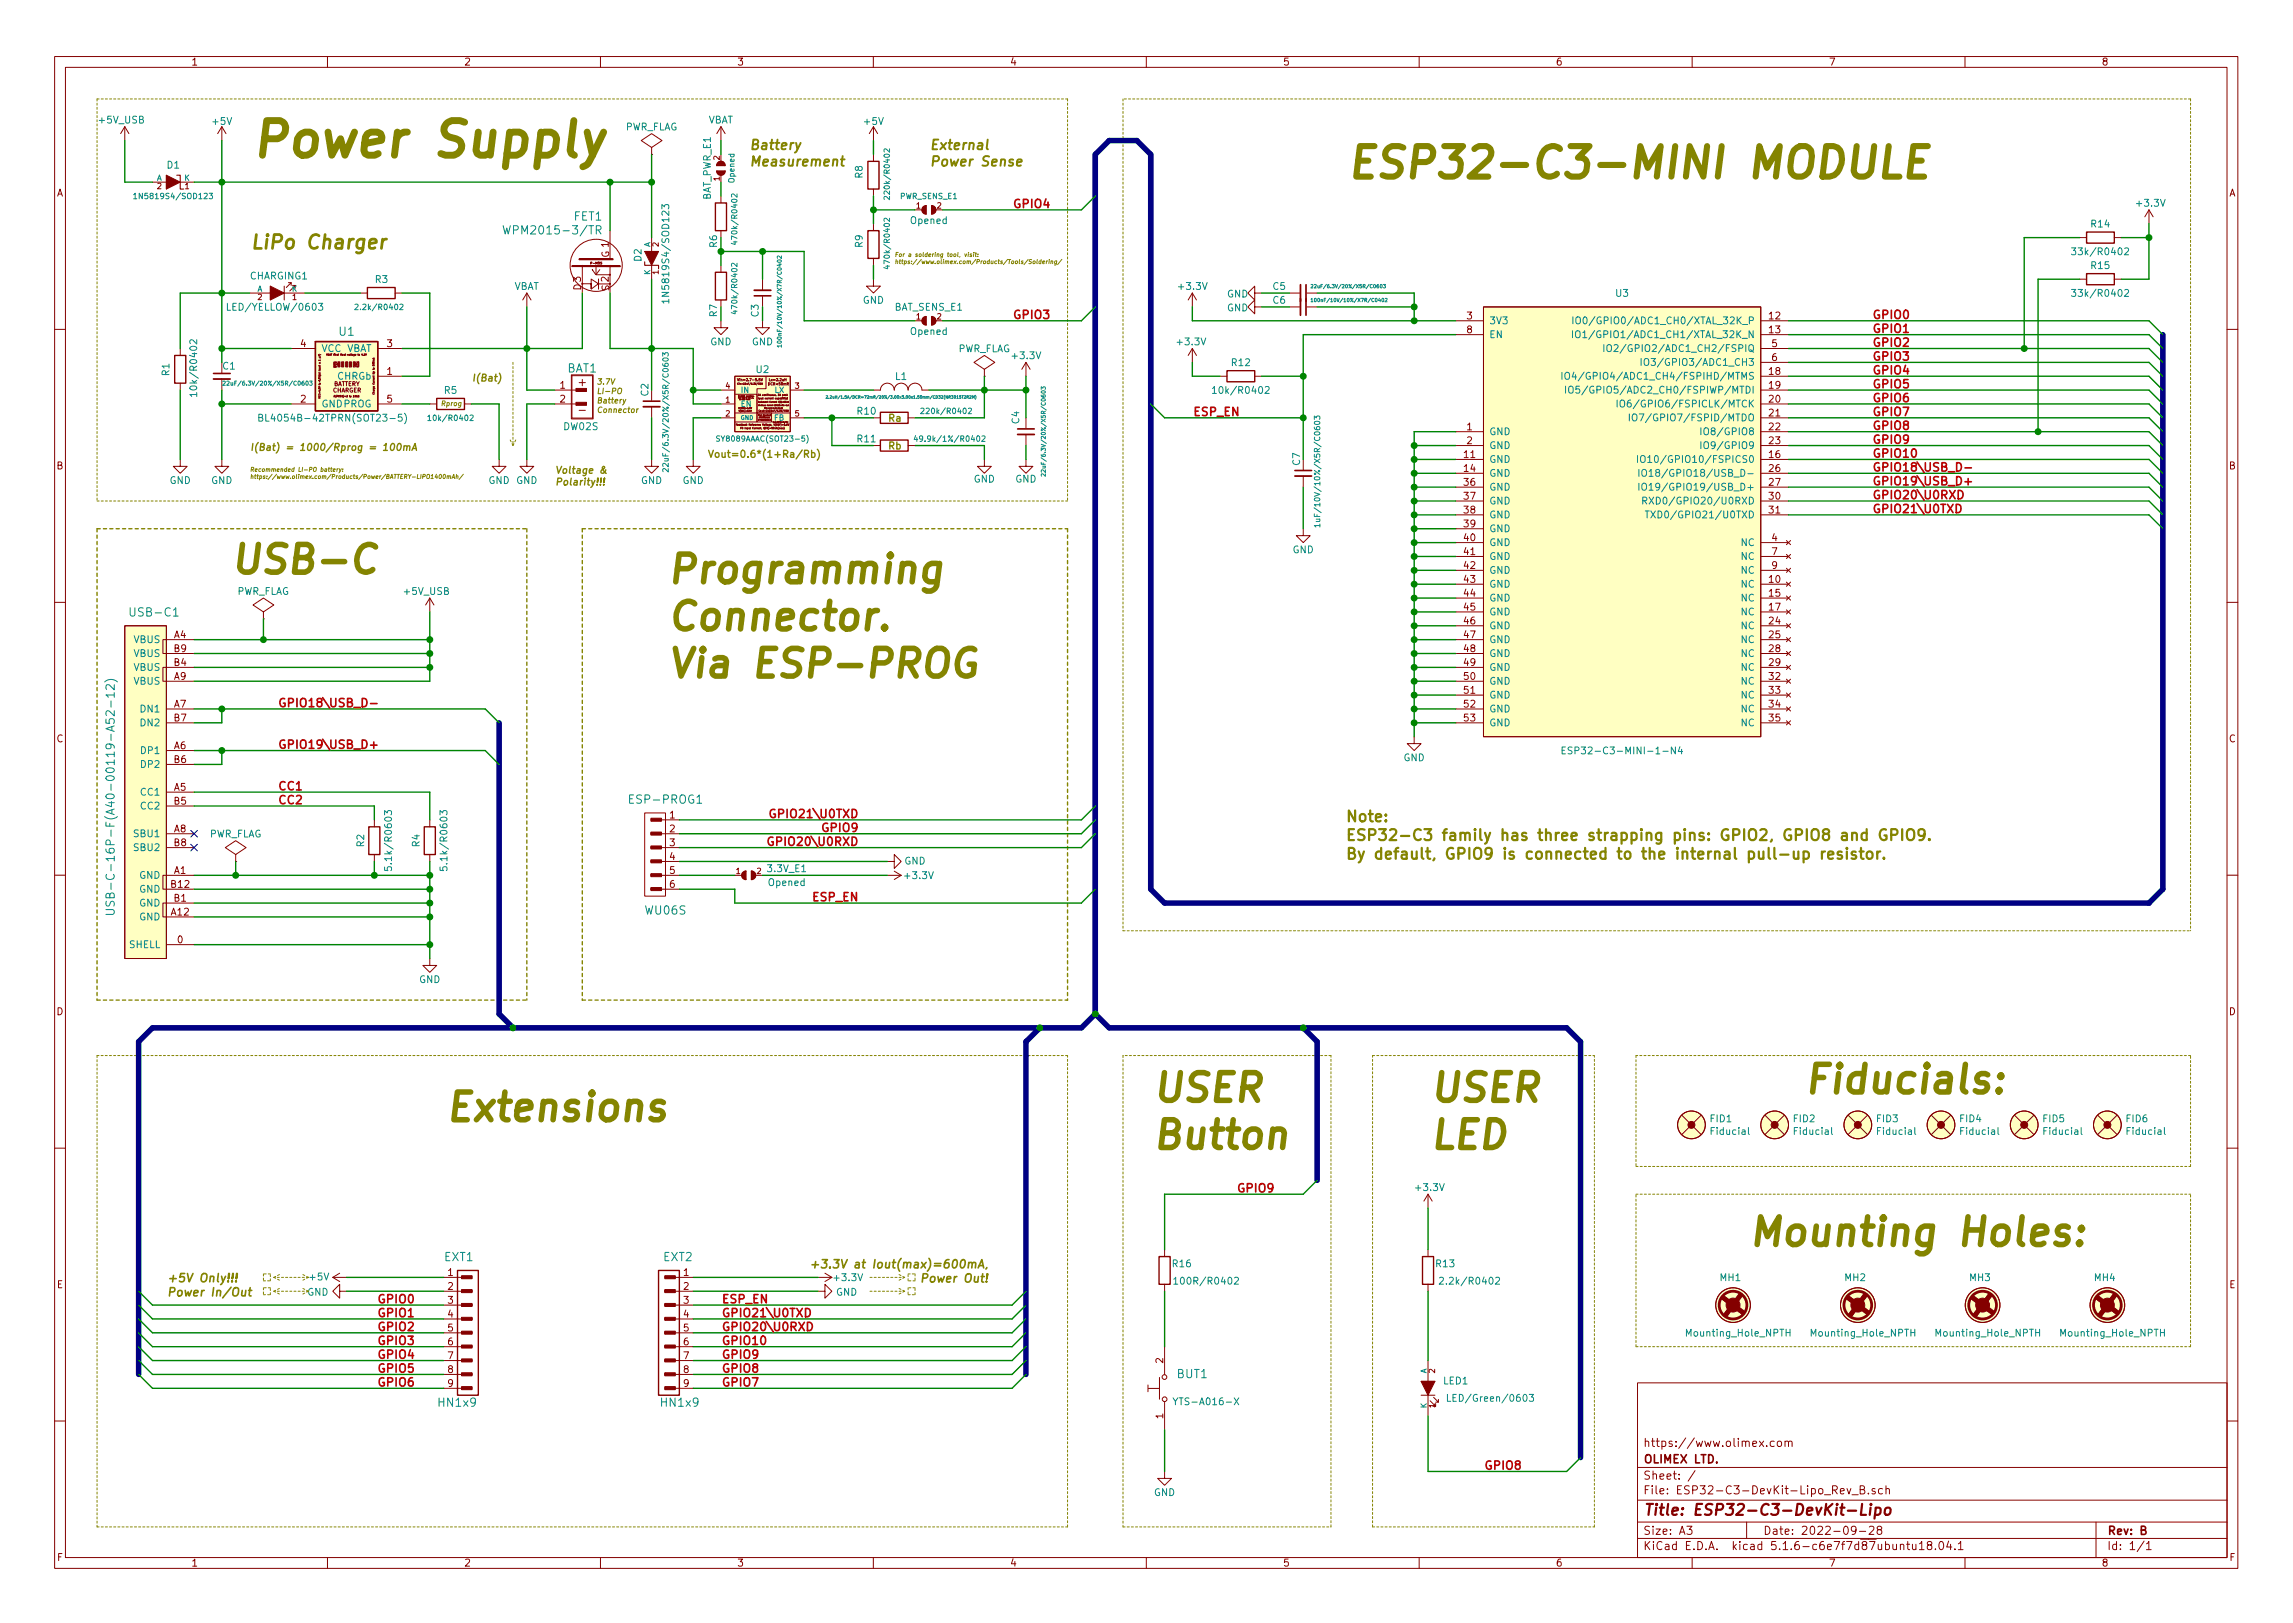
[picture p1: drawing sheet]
<svg xmlns="http://www.w3.org/2000/svg" width="297mm" height="210mm" viewBox="0 0 297 210" stroke-linecap="round" stroke-linejoin="round" font-family="sans-serif">
<defs><g id="words">
<text font-size="6.3" fill="#848400" x="32.3" y="20.3">Power Supply</text>
<text font-size="5.5" fill="#848400" x="174.2" y="23.1">ESP32-C3-MINI MODULE</text>
<g font-size="5" fill="#848400">
<text x="29.6" y="74.3">USB-C</text>
<text x="86.2" y="75.6">Programming</text>
<text x="86.2" y="81.7">Connector.</text>
<text x="86.2" y="87.8">Via ESP-PROG</text>
<text x="149.1" y="142.7">USER</text>
<text x="185" y="142.7">USER</text>
<text x="233.5" y="141.6">Fiducials:</text>
<text x="57.5" y="145.2">Extensions</text>
<text x="149.1" y="148.8">Button</text>
<text x="185" y="148.8">LED</text>
<text x="226.3" y="161.4">Mounting Holes:</text>
</g>
<text font-size="2.5" fill="#848400" x="32.3" y="32.3">LiPo Charger</text>
<g font-size="2" fill="#848400">
<text x="174.2" y="106.5">Note:</text>
<text x="174.2" y="108.9">ESP32-C3 family has three strapping pins: GPIO2, GPIO8 and GPIO9.</text>
<text x="174.2" y="111.3">By default, GPIO9 is connected to the internal pull-up resistor.</text>
</g>
<text font-size="2" fill="#840000" x="212.8" y="196.3">Title: ESP32-C3-DevKit-Lipo</text>
<g font-size="1.8" fill="#848400">
<text x="97" y="19.4">Battery</text>
<text x="97" y="21.5">Measurement</text>
<text x="120.3" y="19.4">External</text>
<text x="120.3" y="21.5">Power Sense</text>
</g>
<g font-size="1.5" fill="#008484">
<text x="74.4" y="28.6">FET1</text>
<text x="66.2" y="30.4">WPM2015-3/TR</text>
<text x="43.9" y="43.5">U1</text>
<text x="73.5" y="48.3">BAT1</text>
<text x="17.2" y="79.9">USB-C1</text>
<text x="81.8" y="104.1">ESP-PROG1</text>
<text x="14.9" y="114.8" transform="rotate(-90 14.9 114.8)">USB-C-16P-F(A40-00119-A52-12)</text>
<text x="83.6" y="118.5">WU06S</text>
<text x="57.6" y="163.4">EXT1</text>
<text x="86" y="163.4">EXT2</text>
<text x="152.5" y="178.5">BUT1</text>
<text x="56.9" y="182.2">HN1x9</text>
<text x="85.7" y="182.2">HN1x9</text>
</g>
<g font-size="1.5" fill="#c20000">
<text x="131.1" y="27">GPIO4</text>
<text x="131.1" y="41.3">GPIO3</text>
<text x="242.5" y="41.3">GPIO0</text>
<text x="242.5" y="43.1">GPIO1</text>
<text x="242.5" y="46.7">GPIO3</text>
<text x="242.5" y="44.9">GPIO2</text>
<text x="154.5" y="53.9">ESP_EN</text>
<text x="242.5" y="53.9">GPIO7</text>
<text x="242.5" y="52.1">GPIO6</text>
<text x="242.5" y="50.3">GPIO5</text>
<text x="242.5" y="48.5">GPIO4</text>
<text x="242.5" y="57.5">GPIO9</text>
<text x="242.5" y="59.3">GPIO10</text>
<text x="242.5" y="55.7">GPIO8</text>
<text x="242.5" y="62.9">GPIO19\USB_D+</text>
<text x="242.5" y="64.7">GPIO20\U0RXD</text>
<text x="242.5" y="61.1">GPIO18\USB_D-</text>
<text x="242.5" y="66.5">GPIO21\U0TXD</text>
<text x="35.9" y="91.6">GPIO18\USB_D-</text>
<text x="35.9" y="97">GPIO19\USB_D+</text>
<text x="35.9" y="102.4">CC1</text>
<text x="35.9" y="104.2">CC2</text>
<text x="100.6" y="106">GPIO21\U0TXD</text>
<text x="106.8" y="107.8">GPIO9</text>
<text x="100.4" y="109.6">GPIO20\U0RXD</text>
<text x="105.4" y="116.8">ESP_EN</text>
<text x="160.7" y="154.5">GPIO9</text>
<text x="49.3" y="170.6">GPIO1</text>
<text x="49.3" y="172.4">GPIO2</text>
<text x="49.3" y="168.8">GPIO0</text>
<text x="93.4" y="172.4">GPIO20\U0RXD</text>
<text x="93.4" y="170.6">GPIO21\U0TXD</text>
<text x="93.4" y="168.8">ESP_EN</text>
<text x="49.3" y="176">GPIO4</text>
<text x="49.3" y="174.2">GPIO3</text>
<text x="49.3" y="179.6">GPIO6</text>
<text x="49.3" y="177.8">GPIO5</text>
<text x="93.4" y="176">GPIO9</text>
<text x="93.4" y="177.8">GPIO8</text>
<text x="93.4" y="179.6">GPIO7</text>
<text x="93.4" y="174.2">GPIO10</text>
<text x="192.2" y="190.4">GPIO8</text>
</g>
<g font-size="1.5" fill="#840000">
<text x="75" y="50">+</text>
<text x="75.2" y="53.6">-</text>
<text x="212.8" y="191.7">Sheet: /</text>
<text x="212.8" y="189.6">OLIMEX LTD.</text>
<text x="212.8" y="187.4">https://www.olimex.com</text>
<text x="212.8" y="193.6">File: ESP32-C3-DevKit-Lipo_Rev_B.sch</text>
<text x="212.8" y="200.8">KiCad E.D.A. kicad 5.1.6-c6e7f7d87ubuntu18.04.1</text>
<text x="212.8" y="198.8">Size: A3</text>
<text x="228.4" y="198.8">Date: 2022-09-28</text>
<text x="272.9" y="198.8">Rev: B</text>
<text x="272.9" y="200.8">Id: 1/1</text>
</g>
<g font-size="1.5" fill="#848400">
<text x="21.6" y="166.1">+5V Only!!!</text>
<text x="21.6" y="167.9">Power In/Out</text>
<text x="109.3" y="164.3">+3.3V at Iout(max)=600mA,</text>
<text x="120.4" y="166.1">Power Out!</text>
</g>
<g font-size="1.3" fill="#840000">
<text x="24.7" y="8.5">1</text>
<text x="60.1" y="8.5">2</text>
<text x="95.5" y="8.5">3</text>
<text x="130.8" y="8.5">4</text>
<text x="166.2" y="8.5">5</text>
<text x="201.5" y="8.5">6</text>
<text x="236.9" y="8.5">7</text>
<text x="272.2" y="8.5">8</text>
<text x="7.3" y="25.4">A</text>
<text x="288.7" y="25.4">A</text>
<text x="78.9" y="33.4" transform="rotate(-90 78.9 33.4)">G 1</text>
<text x="75.3" y="37.6" transform="rotate(-90 75.3 37.6)">D 3</text>
<text x="78.9" y="37.7" transform="rotate(-90 78.9 37.7)">S 2</text>
<text x="190" y="41.4">3</text>
<text x="229.2" y="41.4">12</text>
<text x="39" y="45">4</text>
<text x="50.1" y="45">3</text>
<text x="190" y="43.2">8</text>
<text x="229.2" y="43.2">13</text>
<text x="229.5" y="45">5</text>
<text x="229.5" y="46.8">6</text>
<text x="39" y="52.2">2</text>
<text x="50.1" y="48.6">1</text>
<text x="50.1" y="52.2">5</text>
<text x="72.6" y="50.4">1</text>
<text x="72.6" y="52.2">2</text>
<text x="229.2" y="48.6">18</text>
<text x="229.2" y="50.4">19</text>
<text x="229.2" y="52.2">20</text>
<text x="229.2" y="53.9">21</text>
<text x="189.7" y="59.3">11</text>
<text x="190" y="55.7">1</text>
<text x="190" y="57.5">2</text>
<text x="229.2" y="59.3">16</text>
<text x="229.2" y="55.7">22</text>
<text x="229.2" y="57.5">23</text>
<text x="7.3" y="60.8">B</text>
<text x="189.7" y="61.1">14</text>
<text x="189.7" y="62.9">36</text>
<text x="189.7" y="64.7">37</text>
<text x="229.2" y="61.1">26</text>
<text x="229.2" y="62.9">27</text>
<text x="229.2" y="64.7">30</text>
<text x="288.7" y="60.8">B</text>
<text x="189.7" y="66.5">38</text>
<text x="189.7" y="68.3">39</text>
<text x="189.7" y="70.1">40</text>
<text x="189.7" y="71.9">41</text>
<text x="229.2" y="66.5">31</text>
<text x="229.5" y="70.1">4</text>
<text x="229.5" y="71.9">7</text>
<text x="189.7" y="73.7">42</text>
<text x="189.7" y="75.5">43</text>
<text x="189.7" y="77.3">44</text>
<text x="229.2" y="75.5">10</text>
<text x="229.2" y="77.3">15</text>
<text x="229.5" y="73.7">9</text>
<text x="22.6" y="82.7">A4</text>
<text x="189.7" y="79.1">45</text>
<text x="189.7" y="80.9">46</text>
<text x="189.7" y="82.7">47</text>
<text x="229.2" y="79.1">17</text>
<text x="229.2" y="80.9">24</text>
<text x="229.2" y="82.7">25</text>
<text x="22.6" y="88.1">A9</text>
<text x="22.6" y="86.3">B4</text>
<text x="22.6" y="84.5">B9</text>
<text x="189.7" y="84.5">48</text>
<text x="189.7" y="86.3">49</text>
<text x="189.7" y="88.1">50</text>
<text x="189.7" y="89.9">51</text>
<text x="229.2" y="84.5">28</text>
<text x="229.2" y="86.3">29</text>
<text x="229.2" y="88.1">32</text>
<text x="229.2" y="89.9">33</text>
<text x="22.6" y="91.7">A7</text>
<text x="22.6" y="93.5">B7</text>
<text x="189.7" y="91.7">52</text>
<text x="189.7" y="93.5">53</text>
<text x="229.2" y="91.7">34</text>
<text x="229.2" y="93.5">35</text>
<text x="7.3" y="96.2">C</text>
<text x="22.6" y="97.1">A6</text>
<text x="22.6" y="98.8">B6</text>
<text x="288.7" y="96.2">C</text>
<text x="22.6" y="102.4">A5</text>
<text x="22.6" y="107.8">A8</text>
<text x="22.6" y="104.2">B5</text>
<text x="86.8" y="106">1</text>
<text x="86.8" y="107.8">2</text>
<text x="22.6" y="113.2">A1</text>
<text x="22.6" y="109.6">B8</text>
<text x="86.8" y="109.6">3</text>
<text x="86.8" y="111.4">4</text>
<text x="86.8" y="113.2">5</text>
<text x="22.2" y="118.6">A12</text>
<text x="22.2" y="115">B12</text>
<text x="22.6" y="116.8">B1</text>
<text x="86.8" y="115">6</text>
<text x="23" y="122.2">0</text>
<text x="7.3" y="131.5">D</text>
<text x="288.7" y="131.5">D</text>
<text x="7.4" y="166.9">E</text>
<text x="58" y="165.3">1</text>
<text x="58" y="167.1">2</text>
<text x="88.6" y="165.3">1</text>
<text x="88.6" y="167.1">2</text>
<text x="288.8" y="166.9">E</text>
<text x="58" y="168.9">3</text>
<text x="58" y="170.7">4</text>
<text x="58" y="172.5">5</text>
<text x="88.6" y="168.9">3</text>
<text x="88.6" y="170.7">4</text>
<text x="88.6" y="172.5">5</text>
<text x="58" y="174.3">6</text>
<text x="58" y="176.1">7</text>
<text x="58" y="177.9">8</text>
<text x="58" y="179.7">9</text>
<text x="88.6" y="174.3">6</text>
<text x="88.6" y="176.1">7</text>
<text x="88.6" y="177.9">8</text>
<text x="88.6" y="179.7">9</text>
<text x="150.7" y="176.6" transform="rotate(-90 150.7 176.6)">2</text>
<text x="150.7" y="183.8" transform="rotate(-90 150.7 183.8)">1</text>
<text x="7.4" y="202.2">F</text>
<text x="24.7" y="202.9">1</text>
<text x="60.1" y="202.9">2</text>
<text x="95.5" y="202.9">3</text>
<text x="130.8" y="202.9">4</text>
<text x="166.2" y="202.9">5</text>
<text x="201.5" y="202.9">6</text>
<text x="236.9" y="202.9">7</text>
<text x="272.2" y="202.9">8</text>
<text x="288.8" y="202.2">F</text>
</g>
<g font-size="1.3" fill="#008484">
<text x="12.9" y="16">+5V_USB</text>
<text x="27.6" y="16.2">+5V</text>
<text x="80.9" y="16.9">PWR_FLAG</text>
<text x="91.7" y="16">VBAT</text>
<text x="112" y="16.2">+5V</text>
<text x="21.7" y="21.8">D1</text>
<text x="111.7" y="23.1" transform="rotate(-90 111.7 23.1)">R8</text>
<text x="92.1" y="26" transform="rotate(-90 92.1 26)">BAT_PWR_E1</text>
<text x="118" y="29">Opened</text>
<text x="270.9" y="29.5">R14</text>
<text x="276.9" y="26.8">+3.3V</text>
<text x="83.1" y="33.9" transform="rotate(-90 83.1 33.9)">D2</text>
<text x="92.9" y="32.1" transform="rotate(-90 92.9 32.1)">R6</text>
<text x="111.7" y="32.1" transform="rotate(-90 111.7 32.1)">R9</text>
<text x="269" y="33.1">33k/R0402</text>
<text x="270.9" y="34.9">R15</text>
<text x="30" y="40.2">LED/YELLOW/0603</text>
<text x="32.4" y="36.2">CHARGING1</text>
<text x="48.6" y="36.7">R3</text>
<text x="66.5" y="37.6">VBAT</text>
<text x="86.7" y="38.4" transform="rotate(-90 86.7 38.4)">1N5819S4/SOD123</text>
<text x="92.9" y="41" transform="rotate(-90 92.9 41)">R7</text>
<text x="98.3" y="41" transform="rotate(-90 98.3 41)">C3</text>
<text x="111.8" y="39.3">GND</text>
<text x="115.9" y="40.2">BAT_SENS_E1</text>
<text x="152.8" y="37.6">+3.3V</text>
<text x="158.9" y="38.5">GND</text>
<text x="158.9" y="40.3">GND</text>
<text x="164.9" y="37.6">C5</text>
<text x="164.9" y="39.3">C6</text>
<text x="209.3" y="38.4">U3</text>
<text x="269" y="38.4">33k/R0402</text>
<text x="28.9" y="47.9">C1</text>
<text x="41.6" y="45.6">VCC VBAT</text>
<text x="92" y="44.7">GND</text>
<text x="97.4" y="44.7">GND</text>
<text x="118" y="43.4">Opened</text>
<text x="124" y="45.6">PWR_FLAG</text>
<text x="131.3" y="46.5">+3.3V</text>
<text x="152.6" y="44.7">+3.3V</text>
<text x="159.6" y="47.4">R12</text>
<text x="192.9" y="42">3V3</text>
<text x="192.9" y="43.8">EN</text>
<text x="206" y="43.8">IO1/GPIO1/ADC1_CH1/XTAL_32K_N</text>
<text x="206.1" y="42">IO0/GPIO0/ADC1_CH0/XTAL_32K_P</text>
<text x="210.1" y="45.6">IO2/GPIO2/ADC1_CH2/FSPIQ</text>
<text x="214.2" y="47.4">IO3/GPIO3/ADC1_CH3</text>
<text x="21.9" y="48.7" transform="rotate(-90 21.9 48.7)">R1</text>
<text x="25.5" y="50.8" transform="rotate(-90 25.5 50.8)">10k/R0402</text>
<text x="41.6" y="52.8">GNDPROG</text>
<text x="43.7" y="49.2">CHRGb</text>
<text x="57.6" y="51">R5</text>
<text x="84" y="51.3" transform="rotate(-90 84 51.3)">C2</text>
<text x="98" y="48.3">U2</text>
<text x="111.1" y="53.7">R10</text>
<text x="116" y="49.2">L1</text>
<text x="157.7" y="51">10k/R0402</text>
<text x="205.3" y="49.2">IO4/GPIO4/ADC1_CH4/FSPIHD/MTMS</text>
<text x="205.7" y="51">IO5/GPIO5/ADC2_CH0/FSPIWP/MTDI</text>
<text x="211.5" y="52.8">IO6/GPIO6/FSPICLK/MTCK</text>
<text x="34.9" y="54.6">BL4054B-42TPRN(SOT23-5)</text>
<text x="73.1" y="55.7">DW02S</text>
<text x="111.1" y="57.3">R11</text>
<text x="132" y="54.9" transform="rotate(-90 132 54.9)">C4</text>
<text x="192.9" y="56.4">GND</text>
<text x="192.9" y="60">GND</text>
<text x="192.9" y="58.2">GND</text>
<text x="213.1" y="54.6">IO7/GPIO7/FSPID/MTDO</text>
<text x="214.2" y="60">IO10/GPIO10/FSPICS0</text>
<text x="221.2" y="56.4">IO8/GPIO8</text>
<text x="221.2" y="58.2">IO9/GPIO9</text>
<text x="22" y="62.7">GND</text>
<text x="27.4" y="62.7">GND</text>
<text x="63.3" y="62.7">GND GND</text>
<text x="83" y="62.7">GND</text>
<text x="88.4" y="62.7">GND</text>
<text x="126.1" y="62.5">GND</text>
<text x="131.5" y="62.5">GND</text>
<text x="168.4" y="60.3" transform="rotate(-90 168.4 60.3)">C7</text>
<text x="192.9" y="61.8">GND</text>
<text x="192.9" y="63.6">GND</text>
<text x="192.9" y="65.4">GND</text>
<text x="214.5" y="63.6">IO19/GPIO19/USB_D+</text>
<text x="214.6" y="65.4">RXD0/GPIO20/U0RXD</text>
<text x="214.8" y="61.8">IO18/GPIO18/USB_D-</text>
<text x="167.4" y="71.7">GND</text>
<text x="192.9" y="67.1">GND</text>
<text x="192.9" y="68.9">GND</text>
<text x="192.9" y="70.7">GND</text>
<text x="214.9" y="67.1">TXD0/GPIO21/U0TXD</text>
<text x="225.6" y="70.7">NC</text>
<text x="30.6" y="77.1">PWR_FLAG</text>
<text x="52.4" y="77.1">+5V_USB</text>
<text x="192.9" y="72.5">GND</text>
<text x="192.9" y="74.3">GND</text>
<text x="192.9" y="76.1">GND</text>
<text x="192.9" y="77.9">GND</text>
<text x="225.6" y="76.1">NC</text>
<text x="225.6" y="77.9">NC</text>
<text x="225.6" y="72.5">NC</text>
<text x="225.6" y="74.3">NC</text>
<text x="17.4" y="83.3">VBUS</text>
<text x="192.9" y="79.7">GND</text>
<text x="192.9" y="81.5">GND</text>
<text x="192.9" y="83.3">GND</text>
<text x="225.6" y="79.7">NC</text>
<text x="225.6" y="81.5">NC</text>
<text x="225.6" y="83.3">NC</text>
<text x="17.4" y="88.7">VBUS</text>
<text x="17.4" y="86.9">VBUS</text>
<text x="17.4" y="85.1">VBUS</text>
<text x="192.9" y="85.1">GND</text>
<text x="192.9" y="86.9">GND</text>
<text x="192.9" y="88.7">GND</text>
<text x="225.6" y="85.1">NC</text>
<text x="225.6" y="86.9">NC</text>
<text x="225.6" y="88.7">NC</text>
<text x="18.3" y="92.3">DN1</text>
<text x="18.3" y="94.1">DN2</text>
<text x="192.9" y="90.5">GND</text>
<text x="192.9" y="92.3">GND</text>
<text x="192.9" y="94.1">GND</text>
<text x="225.6" y="90.5">NC</text>
<text x="225.6" y="92.3">NC</text>
<text x="225.6" y="94.1">NC</text>
<text x="18.4" y="97.7">DP1</text>
<text x="18.4" y="99.5">DP2</text>
<text x="181.8" y="98.6">GND</text>
<text x="204.1" y="97.7">ESP32-C3-MINI-1-N4</text>
<text x="18.3" y="103.1">CC1</text>
<text x="18.3" y="104.9">CC2</text>
<text x="17.5" y="108.5">SBU1</text>
<text x="17.5" y="110.3">SBU2</text>
<text x="18" y="113.8">GND</text>
<text x="27" y="108.5">PWR_FLAG</text>
<text x="47.2" y="109.7" transform="rotate(-90 47.2 109.7)">R2</text>
<text x="50.8" y="112.1" transform="rotate(-90 50.8 112.1)">5.1k/R0603</text>
<text x="54.4" y="109.7" transform="rotate(-90 54.4 109.7)">R4</text>
<text x="58" y="112.1" transform="rotate(-90 58 112.1)">5.1k/R0603</text>
<text x="99.5" y="113">3.3V_E1</text>
<text x="117.2" y="112">GND</text>
<text x="117.3" y="113.9">+3.3V</text>
<text x="18" y="119.2">GND</text>
<text x="18" y="117.4">GND</text>
<text x="18" y="115.6">GND</text>
<text x="99.6" y="114.8">Opened</text>
<text x="16.7" y="122.8">SHELL</text>
<text x="54.3" y="127.4">GND</text>
<text x="221.6" y="145.4">FID1</text>
<text x="221.8" y="147">Fiducial</text>
<text x="232.4" y="145.4">FID2</text>
<text x="232.5" y="147">Fiducial</text>
<text x="243.1" y="145.4">FID3</text>
<text x="243.3" y="147">Fiducial</text>
<text x="253.9" y="145.4">FID4</text>
<text x="254.1" y="147">Fiducial</text>
<text x="264.7" y="145.4">FID5</text>
<text x="264.9" y="147">Fiducial</text>
<text x="275.5" y="145.4">FID6</text>
<text x="275.6" y="147">Fiducial</text>
<text x="183.5" y="154.3">+3.3V</text>
<text x="39.8" y="167.9">GND</text>
<text x="40.2" y="165.9">+5V</text>
<text x="108.2" y="166">+3.3V</text>
<text x="108.3" y="167.9">GND</text>
<text x="151.9" y="164.2">R16</text>
<text x="152.8" y="166.4">100R/R0402</text>
<text x="186.1" y="164.2">R13</text>
<text x="187.1" y="166.4">2.2k/R0402</text>
<text x="222.8" y="166">MH1</text>
<text x="239" y="166">MH2</text>
<text x="255.2" y="166">MH3</text>
<text x="271.3" y="166">MH4</text>
<text x="218.6" y="173.1">Mounting_Hole_NPTH</text>
<text x="234.8" y="173.1">Mounting_Hole_NPTH</text>
<text x="251" y="173.1">Mounting_Hole_NPTH</text>
<text x="267.1" y="173.1">Mounting_Hole_NPTH</text>
<text x="187" y="179.3">LED1</text>
<text x="152.7" y="182">YTS-A016-X</text>
<text x="188.3" y="181.6">LED/Green/0603</text>
<text x="149.5" y="193.8">GND</text>
</g>
<g font-size="1.3" fill="#848400">
<text x="61.1" y="49.4">I(Bat)</text>
<text x="32.3" y="58.4">I(Bat) = 1000/Rprog = 100mA</text>
<text x="91.6" y="59.3">Vout=0.6*(1+Ra/Rb)</text>
<text x="114.9" y="54.6">Ra</text>
<text x="114.9" y="58.2">Rb</text>
<text x="71.8" y="61.4">Voltage &amp;</text>
<text x="71.8" y="62.9">Polarity!!!</text>
</g>
<g font-size="1" fill="#008484">
<text x="20.3" y="23.4">A</text>
<text x="23.9" y="23.4">K</text>
<text x="95.1" y="23.6" transform="rotate(-90 95.1 23.6)">Opened</text>
<text x="18" y="25.8">1N5819S4/SOD123</text>
<text x="115.3" y="25.3" transform="rotate(-90 115.3 25.3)">220k/R0402</text>
<text x="116.6" y="25.8">PWR_SENS_E1</text>
<text x="84.2" y="35.6" transform="rotate(-90 84.2 35.6)">K</text>
<text x="84.2" y="32" transform="rotate(-90 84.2 32)">A</text>
<text x="95.5" y="31.1" transform="rotate(-90 95.5 31.1)">470k/R0402</text>
<text x="115.3" y="34.3" transform="rotate(-90 115.3 34.3)">470k/R0402</text>
<text x="33.3" y="37.8">A</text>
<text x="37.8" y="37.8">K</text>
<text x="46.5" y="40.2">2.2k/R0402</text>
<text x="95.5" y="40.1" transform="rotate(-90 95.5 40.1)">470k/R0402</text>
<text x="95.9" y="52.7">EN</text>
<text x="95.9" y="50.9">IN</text>
<text x="100.4" y="50.9">LX</text>
<text x="119.8" y="53.6">220k/R0402</text>
<text x="55.9" y="54.5">10k/R0402</text>
<text x="86.6" y="59.6" transform="rotate(-90 86.6 59.6)">22uF/6.3V/20%/X5R/C0603</text>
<text x="93.3" y="57.2">SY8089AAAC(SOT23-5)</text>
<text x="100.3" y="54.5">FB</text>
<text x="119.3" y="57.2">49.9k/1%/R0402</text>
<text x="171" y="66.9" transform="rotate(-90 171 66.9)">1uF/10V/10%/X5R/C0603</text>
<text x="184.8" y="178" transform="rotate(-90 184.8 178)">A</text>
<text x="184.8" y="182.5" transform="rotate(-90 184.8 182.5)">K</text>
</g>
<g font-size="1" fill="#840000">
<text x="93.2" y="23.4" transform="rotate(-90 93.2 23.4)">1</text>
<text x="93.2" y="20.7" transform="rotate(-90 93.2 20.7)">2</text>
<text x="20.4" y="24.5">2</text>
<text x="24" y="24.5">1</text>
<text x="118.7" y="27">1</text>
<text x="121.4" y="27">2</text>
<text x="85.3" y="35.5" transform="rotate(-90 85.3 35.5)">1</text>
<text x="85.3" y="31.9" transform="rotate(-90 85.3 31.9)">2</text>
<text x="33.4" y="38.9">2</text>
<text x="37.9" y="38.9">1</text>
<text x="118.7" y="41.4">1</text>
<text x="121.4" y="41.4">2</text>
<text x="94" y="52.2">1</text>
<text x="94" y="53.9">2</text>
<text x="94" y="50.4">4</text>
<text x="103" y="50.4">3</text>
<text x="103" y="53.9">5</text>
<text x="95.4" y="113.2">1</text>
<text x="98.1" y="113.2">2</text>
<text x="185.9" y="177.9" transform="rotate(-90 185.9 177.9)">2</text>
<text x="185.9" y="182.4" transform="rotate(-90 185.9 182.4)">1</text>
</g>
<g font-size="1" fill="#848400">
<text x="77.2" y="49.8">3.7V</text>
<text x="77.2" y="51">LI-PO</text>
<text x="77.2" y="52.3">Battery</text>
<text x="77.2" y="53.5">Connector</text>
</g>
<text font-size=".9" fill="#848400" x="57" y="52.6">Rprog</text>
<g font-size=".8" fill="#848400">
<text x="115.8" y="33.3">For a soldering tool, visit:</text>
<text x="115.8" y="34.2">https://www.olimex.com/Products/Tools/Soldering/</text>
<text x="32.3" y="61.1">Recommended LI-PO battery:</text>
<text x="32.3" y="62">https://www.olimex.com/Products/Power/BATTERY-LIPO1400mAh/</text>
</g>
<g font-size=".8" fill="#008484">
<text x="101.3" y="43.8" transform="rotate(-90 101.3 43.8)">100nF/10V/10%/X7R/C0402</text>
<text x="30" y="49.9">22uF/6.3V/20%/X5R/C0603</text>
<text x="95.9" y="54.4">GND</text>
<text x="135.5" y="60.6" transform="rotate(-90 135.5 60.6)">22uF/6.3V/20%/X5R/C0603</text>
</g>
<g font-size=".8" fill="#840000">
<text x="43.1" y="50.8">CHARGER</text>
<text x="43.2" y="50">BATTERY</text>
</g>
<g font-size=".6" fill="#008484">
<text x="170.8" y="37.3">22uF/6.3V/20%/X5R/C0603</text>
<text x="170.8" y="39.1">100nF/10V/10%/X7R/C0402</text>
</g>
<g font-size=".5" fill="#840000">
<text x="95.8" y="49.4">Vin=2.7-5.5V</text>
<text x="99.6" y="49.9">DCR&lt;50mR</text>
<text x="99.8" y="49.4">Lx=2.2uH</text>
</g>
<text font-size=".5" fill="#008484" x="108.6" y="51.6">2.2uH/1.5A/DCR=72mR/20%/3.00x3.00x1.50mm/CD32(NR3015T2R2M)</text>
<text font-size=".4" fill="#840000" x="76.6" y="34.2">P-MOS</text>
<g font-size=".3" fill="#840000">
<text x="42.7" y="46.1">VBAT final float voltage to 4.2V</text>
<text x="41.5" y="51" transform="rotate(-90 41.5 51)">VCC=4.5V to 6.5V(at least a 1 F)</text>
<text x="43.6" y="51.5">R(PROG)=2 to 10k</text>
<text x="48.5" y="50.8" transform="rotate(-90 48.5 50.8)">Charge Current Up to 800mA</text>
<text x="95.8" y="51.4">Enable control.</text>
<text x="95.8" y="53">V(ENH)=1.5V</text>
<text x="95.8" y="49.8">Cin=22uF/6.3V/X5R</text>
<text x="95.8" y="53.3">V(ENL)=0.4V</text>
<text x="98.4" y="51.3">2A continuous, 3A peak</text>
<text x="98.5" y="51.7">load current capability!</text>
<text x="98.5" y="52.2">Quiescent Current I(Q)=55uA</text>
<text x="98.6" y="53.3">Cout=2x22uF/6.3V/X5R</text>
<text x="99.1" y="53">Recommended:</text>
<text x="95.8" y="55.1">Feedback Reference Voltage, V(REF)=0.6V</text>
<text x="96.3" y="55.6">FB Input Current, I(FB)=50nA(max)</text>
<text x="98.2" y="54.5">SY8089AAAC</text>
<text x="98.3" y="54.2">SY8089AAC</text>
</g>
<g font-size=".2" fill="#840000">
<text x="95.9" y="51.8">Do not float.</text>
<text x="98.3" y="53.9">Part Number:</text>
<text x="98.5" y="52.6">Shutdown Current I(SHDN)=0.1-1uA</text>
</g>
</g></defs>
<g fill="none" stroke="#840000" stroke-width=".13">
<path d="M7.1 7.3h282.8v195.9h-282.8zM8.5 8.7h280v193.1h-280zM16.2 16.4l-.6 .9M16.2 16.4v1.8M16.2 16.4l.5 .9M28.7 16.4v1.8M28.7 16.4l-.5 .9M28.7 16.4l.6 .9M42.4 7.3v1.4M77.8 7.3v1.4M84.4 19.1l1.4-.9-1.4-.9-1.3 .9 1.3 .9v.9M93.4 16.4l-.5 .9"/>
<path d="M93.4 16.4v1.8M93.4 16.4l.5 .9M113.1 7.3v1.4M113.1 16.4v1.8M113.1 16.4l-.5 .9M113.1 16.4l.6 .9M148.5 7.3v1.4M183.8 7.3v1.4M219.2 7.3v1.4M254.5 7.3v1.4M19.8 23.6h1.8M21.6 22.7v1.8z"/>
<path d="M23.3 23.6h1.8M32.3 38h2.7M35 37.1v1.8zM36.8 38h2.7M36.8 37.1v1.8M37.7 37v-.4l-.6 .6M46.7 38h.9M51.2 38h.9M68.2 38l-.5 .9M68.2 38v1.8M68.2 38l.6 .9M75.4 34.4v3.6"/>
<path d="M75.5 36.8h1.1v.6v-1.2l.9 .6-.9 .6M76.7 35l.5 .6M77.2 34.6v1h1.8M77.7 34.9l-.5 .7M79 29.9v3.6M79 34.4v3.6M79.3 33.6h-4.2h-.1v-.1h4.4v.2h-4.4M80.3 34.5l-6.2-.1h6.3v.2l-6.3-.1M83.5 32.6h1.8zM84.4 20h.1M84.4 30.8v1.8M84.4 34.4v1.8"/>
<path d="M93.4 22.7v.9M93.4 25.4v.9M93.4 29.9v.9M93.4 34.4v.9M93.4 38.9v.9M98.8 36.2v1.4M98.8 38.4v1.4M113.1 36.2v.9h.9l-.9 .9-.8-.9h.8M113.1 20v.9M113.1 24.5v.9M113.1 29v.9M113.1 33.5v.9"/>
<path d="M118.5 27.2h.9M154.5 38l-.6 .9M154.5 38v1.8M154.5 38l.5 .9M162.5 38v-.9l-.9 .9 .9 .9v-.9h.9M162.5 39.8v-.9l-.9 .9 .9 .9v-.9h.9M167 38h1.5M167 39.8h1.5M169.3 38h1.3M169.3 39.8h1.3M192.2 39.8h35.9v55.6h-35.9zM269.4 30.8h.9"/>
<path d="M269.4 36.2h.9M273.9 30.8h.9M273.9 36.2h.9M278.4 27.2l.5 .9M278.4 27.2v1.8M278.4 27.2l-.6 .9M7.1 42.7h1.4M23.3 59.5v.9h.9l-.9 .9-.8-.9h.8M23.3 45.1v.9M23.3 49.6v.9M28.7 59.5v.9h.9l-.9 .9-.9-.9h.9M28.7 49.1v1.4"/>
<path d="M37.7 52.3h3.2M37.7 45.1h3.2M41.3 46v.1h.2M41.3 51.3l.1 .1 .1-.1M41.3 51l.1 .2 .1-.1M41.3 46.2l.2 .1v.1M41.3 46.4h.3M41.4 46v.1M41.5 46.2v.1M43.2 47.5h.4M43.3 51.3h.1l-.1-.1v.2M43.3 51.3l.1 .1"/>
<path d="M43.4 47v.4M43.4 47.2v.3M43.4 47v.5M43.4 47h.2M43.5 47.5h.1M43.5 46.9h-.2v.6l.2 .1h-.3v-.7h.4v.1M43.6 51.2l-.1 .1v.2M43.6 47.5h.1M43.7 47.1h-.1v.2h.1v-.1M43.8 46.9h.2v.6h-.2zM43.8 47.4l.1-.5v.6v-.6l.1 .6M44.3 46.9h.2v.6h-.2z"/>
<path d="M44.3 46.9l.1 .5M44.4 47l-.1 .4 .1 .1M44.5 46.9v.6M44.8 46.9h.2v.6h-.2zM44.8 47.3l.1 .1M44.8 47.1l.1 .3M44.9 47.4l-.1 .1M44.9 46.9v.3M45 46.9v.6M45.3 46.9h.2v.6h-.2zM45.3 47v.5M45.5 46.9l-.1 .5h-.1l.1-.5"/>
<path d="M45.8 46.9h.2v.6h-.2zM45.8 46.9v.5h.1v-.4M45.9 47h.1M46.1 47.1h.1v.2h-.1v-.1M46.1 47.2h.1M46.2 46.9h.3v.6h-.3h.2v-.6M46.2 47h.2M46.3 51.4l.1-.2 .1 .1v.1M46.4 47l-.1 .5h-.1M48.3 50.8l.2 .1M48.3 50.9l.1 .2 .1-.1M48.4 46.4v.1"/>
<path d="M48.5 46.7h-.2l.2 .1M48.5 46.6h-.1v.1M48.5 46.4h-.2l.2 .1M48.9 52.3h3.2M48.9 48.7h3.2M48.9 45.1h3.2M55.7 52.3h.9M60.2 52.3h.9M64.7 59.5v.9h.9l-.9 .9-.9-.9h.9M68.2 59.5v.9h.9l-.9 .9-.8-.9h.8M71.8 52.3h2.2M71.8 50.5h2.2"/>
<path d="M74 48.6h2.8v5.7h-2.8zM74.1 48.7h2.7v5.5h-2.7zM74.1 52.3h.5M74.1 50.5h.5M74.6 52.1h1.4v.4h-1.4zM74.6 50.3h1.4v.4h-1.4zM74.7 50.4h1.2v.2h-1.2zM74.7 52.2h1.3v.2h-1.3zM74.7 50.5h1.2v.1h-1.2zM74.8 52.2h1.2v.2h-1.2zM74.8 52.3h1.1v.1h-1.1zM84.4 59.5v.9h.9l-.9 .9-.9-.9h.9"/>
<path d="M84.4 50.5v1.4M84.4 52.7v1.4M89.8 59.5v.9h.9l-.9 .9-.9-.9h.9M93.4 41.6v.9h.9l-.9 .9-.9-.9h.9M93.4 52.3h1.8M93.4 54.1h1.8M93.4 50.5h1.8M95.2 48.7h7.2v7.2h-7.2zM95.2 51.1h2.9v2.4h-2.9M95.4 55h.1M95.5 54.9h-.1v.2M95.5 49l.1 .4 .1-.4"/>
<path d="M95.5 55h.1l-.1 .1h.1M95.7 49.6l-.2 .1v.1h.2M95.7 51.5v.1M95.7 51.3h.1M95.7 53.1l.1 .2v-.2M95.7 51.2v.2M95.8 51.5v.1v-.1M95.9 51.5v.1M95.9 55.5h.1M96 51.5v.1M96 55.3h-.1v.3M96.1 55.5l.1-.1-.1-.1v.3l.1-.1"/>
<path d="M96.1 51.5l.1 .1M96.1 51.5v.1M96.2 51.5v.1M96.4 51.6l-.1-.1v.1M96.4 51.5l.1 .1M96.4 51.5v.1M96.6 51.5h.1M96.6 51.5l.1 .1M96.9 51.5h.1M96.9 51.5v.1M97 51.5v.1v-.1M97.1 51.5v.1"/>
<path d="M97.1 51.5h.1M97.2 51.5v.1M97.5 51.5v.1M97.6 51.6h.1M97.6 51.4h.1M98.1 53.5h1.8v1.2h-1.8zM98.1 53.5v1.2h-2.9M98.2 51.1h.1l-.1 .2h.1M98.2 51.5l.1 .2M98.3 53.8l.1-.1h-.1v.2M98.3 52h.1l-.1 .2zM98.3 52.1l.1 .1"/>
<path d="M98.3 51.6h.2v.1zM98.3 52.4v.1v.1M98.4 52.5l.1 .1M98.4 52.4v.2M98.4 53.1l-.1 .1 .1 .1M98.6 49l.1 .4 .1-.4M98.7 49.7l.1-.1h-.1v.2M98.7 49.7l.1 .1M98.8 41.6v.9h.9l-.9 .9-.9-.9h.9M99.2 48.7v1.7h-1.1v3.1h4.3M99.8 53.8v.1M99.8 53.8h.1"/>
<path d="M101.4 55.4l.1 .2M101.5 55.4l-.1 .2M101.5 55.3l.1 .2-.1 .2M101.9 51.6l-.1 .2M101.9 54.6v.1M102 52.5v.1v-.1M102 51.2v.1M102 54.9l-.1 .2h.1v-.1h-.1M102 51.7h.1M102 51.5v.1M102 53.2l.1-.1h-.1v.2M102 51.1l-.1 .1"/>
<path d="M102 52.2l.1-.2 .1 .2M102 54.6v.2M102 52.1h.1M102.1 54.9v.2l.1-.2M102.1 53.2v.1M102.1 52.6v-.2l.1 .2M102.1 52.5h.1M102.4 54.1h1.8M102.4 50.5h1.8M113.1 50.5h.9a.9 .9 0 0 1 .9-.9 .9 .9 0 0 1 .9 .9 .9 .9 0 0 1 .9-.9 .9 .9 0 0 1 .9 .9 .9 .9 0 0 1 .9-.9 .9 .9 0 0 1 .9 .9h.9M113.1 54.1h.9M113.1 57.7h.9"/>
<path d="M117.6 54.1h.9M117.6 57.7h.9M118.5 41.6h.9M127.5 47.8l1.4-.9-1.4-.9-1.3 .9 1.3 .9v.9M127.5 48.7h.1M127.5 59.5v.9h.9l-.9 .9-.9-.9h.9M132.9 59.5v.9h.9l-.9 .9-.9-.9h.9M132.9 46.9v1.8M132.9 54.1v1.4M132.9 56.3v1.4M132.9 46.9l-.5 .9M132.9 46.9l.5 .9"/>
<path d="M154.5 45.1v1.8M154.5 45.1l-.6 .9M154.5 45.1l.5 .9M158 48.7h.9M162.5 48.7h.9M168.8 59.5v1.4M188.6 55.9h3.6M188.6 59.5h3.6M188.6 41.6h3.6M188.6 43.4h3.6M188.6 57.7h3.6M228.1 52.3h3.6"/>
<path d="M228.1 54.1h3.6M228.1 50.5h3.6M228.1 55.9h3.6M228.1 59.5h3.6M228.1 41.6h3.6M228.1 43.4h3.6M228.1 48.7h3.6M228.1 57.7h3.6M228.1 45.1h3.6M228.1 46.9h3.6M288.5 42.7h1.4M7.1 78h1.4"/>
<path d="M34.1 79.3l-1.3-.9 1.3-.9 1.4 .9-1.4 .9v.9M55.7 77.5l-.6 .9M55.7 77.5v1.8M55.7 77.5l.5 .9M168.8 68.5v.9h.9l-.9 .9-.9-.9h.9M168.8 61.7v1.4M188.6 75.7h3.6M188.6 61.3h3.6M188.6 77.5h3.6M188.6 79.3h3.6M188.6 63.1h3.6M188.6 64.9h3.6"/>
<path d="M188.6 66.7h3.6M188.6 68.5h3.6M188.6 70.3h3.6M188.6 72.1h3.6M188.6 73.9h3.6M228.1 75.7h3.6M228.1 61.3h3.6M228.1 77.5h3.6M228.1 79.3h3.6M228.1 63.1h3.6M228.1 64.9h3.6M228.1 66.7h3.6"/>
<path d="M228.1 70.3h3.6M228.1 72.1h3.6M228.1 73.9h3.6M231.4 75.4l.6 .6M231.4 77.2l.6 .5M231.4 79l.6 .5M231.4 70l.6 .6M231.4 71.8l.6 .6M231.4 73.6l.6 .6M232 75.4l-.6 .6M232 77.2l-.6 .5M232 79l-.6 .5"/>
<path d="M232 70l-.6 .6M232 71.8l-.6 .6M232 73.6l-.6 .6M288.5 78h1.4M16.2 81.1h5.4v43.1h-5.4zM21.6 91.8h3.5M21.6 93.6h3.5M21.6 97.2h3.5M21.6 99h3.5M25.1 86.5h-4v1.8h4M25.1 82.9h-4v1.8h4M34.1 80.2h.1"/>
<path d="M183.2 95.4v.9h.9l-.9 .9-.9-.9h.9M188.6 81.1h3.6M188.6 82.9h3.6M188.6 84.7h3.6M188.6 86.5h3.6M188.6 88.3h3.6M188.6 90h3.6M188.6 91.8h3.6M188.6 93.6h3.6M228.1 81.1h3.6M228.1 82.9h3.6M228.1 84.7h3.6"/>
<path d="M228.1 86.5h3.6M228.1 88.3h3.6M228.1 90h3.6M228.1 91.8h3.6M228.1 93.6h3.6M231.4 80.8l.6 .5M231.4 82.6l.6 .5M231.4 84.4l.6 .5M231.4 86.2l.6 .5M231.4 88l.6 .5M231.4 89.8l.6 .5M231.4 91.6l.6 .5"/>
<path d="M231.4 93.4l.6 .5M232 80.8l-.6 .5M232 82.6l-.6 .5M232 84.4l-.6 .5M232 86.2l-.6 .5M232 88l-.6 .5M232 89.8l-.6 .5M232 91.6l-.6 .5M232 93.4l-.6 .5M7.1 113.4h1.4M21.6 109.8h3.5M21.6 108h3.5"/>
<path d="M21.6 102.6h3.5M21.6 104.4h3.5M25.1 117h-4v1.8h4M25.1 113.4h-4v1.8h4M30.5 110.7l1.4-.9-1.4-.9-1.3 .9 1.3 .9v.9M30.5 111.6h.1M48.5 106.2v.9M48.5 110.7v.9M55.7 106.2v.9M55.7 110.7v.9M83.5 105.3h2.7v10.8h-2.7zM84.3 115h1.4v.4h-1.4z"/>
<path d="M84.3 113.2h1.4v.4h-1.4zM84.3 111.4h1.4v.4h-1.4zM84.3 109.6h1.4v.4h-1.4zM84.3 107.8h1.4v.4h-1.4zM84.3 106h1.4v.4h-1.4zM84.3 115h1.3v.3h-1.3zM84.3 113.3h1.3v.2h-1.3zM84.3 111.5h1.3v.2h-1.3zM84.3 109.7h1.3v.2h-1.3zM84.3 107.9h1.3v.2h-1.3zM84.3 115.1h1.2v.1h-1.2zM84.3 113.3h1.2v.2h-1.2z"/>
<path d="M84.3 111.5h1.2v.2h-1.2zM84.3 109.7h1.2v.2h-1.2zM84.3 107.9h1.2v.2h-1.2zM84.4 115.2h1.1h-1.1zM84.4 113.4h1.1h-1.1zM84.4 111.6h1.1h-1.1zM84.4 109.8h1.1h-1.1zM84.4 108h1.1h-1.1zM84.4 106.1h1.2v.2h-1.2zM84.4 106.2h1.1h-1.1zM85.7 113.4h2.3M85.7 115.2h2.3"/>
<path d="M85.7 111.6h2.3M85.7 109.8h2.3M85.7 108h2.3M85.7 106.2h2.3M95.2 113.4h.9M114.9 111.6h.9v-.9l.9 .9-.9 .9v-.9M114.9 113.4h1.8M115.8 112.9l.9 .5M116.7 113.4l-.9 .5M288.5 113.4h1.4M21.6 122.4h3.5M55.7 124.2v.9h-.9l.9 .9 .9-.9h-.9"/>
<path d="M7.1 148.7h1.4M185 154.7v1.8M185 154.7l.5 .9M185 154.7l-.6 .9M217.9 144.5l2.5 2.5M219.1 145.7h.1M220.4 144.5l-2.5 2.5M228.6 144.5l2.5 2.5M229.9 145.7h.1M231.1 144.5l-2.5 2.5M239.4 144.5l2.5 2.5M240.7 145.7h.1"/>
<path d="M241.9 144.5l-2.5 2.5M250.2 144.5l2.5 2.5M251.4 145.7h.1M252.7 144.5l-2.5 2.5M261 144.5l2.5 2.5M262.2 145.7h.1M263.5 144.5l-2.5 2.5M271.7 144.5l2.6 2.5M273 145.7h.1M274.3 144.5l-2.6 2.5M288.5 148.7h1.4M43.1 165.5l.9 .5"/>
<path d="M43.1 165.5h1.8M44 167.3v-.9l-.9 .9 .9 .9v-.9h.9M44 164.9l-.9 .6M57.5 165.5h2.3M57.5 179.8h2.3M57.5 178.1h2.3M57.5 176.3h2.3M57.5 174.5h2.3M57.5 172.7h2.3M57.5 170.9h2.3M57.5 169.1h2.3M57.5 167.3h2.3"/>
<path d="M59.8 179.6h1.4v.4h-1.4zM59.8 177.8h1.4v.4h-1.4zM59.8 176h1.4v.4h-1.4zM59.8 174.2h1.4v.4h-1.4zM59.8 172.4h1.4v.4h-1.4zM59.8 170.7h1.4v.3h-1.4zM59.8 168.9h1.4v.4h-1.4zM59.8 167.1h1.4v.4h-1.4zM59.8 165.3h1.4v.4h-1.4zM59.9 179.7h1.2v.3h-1.2zM59.9 165.3h1.2v.3h-1.2zM59.9 177.9h1.2v.3h-1.2z"/>
<path d="M59.9 176.1h1.2v.3h-1.2zM59.9 174.3h1.2v.3h-1.2zM59.9 172.5h1.2v.3h-1.2zM59.9 170.7h1.2v.3h-1.2zM59.9 168.9h1.2v.3h-1.2zM59.9 167.1h1.2v.3h-1.2zM59.9 179.8h1.2v.1h-1.2zM59.9 165.4h1.2v.2h-1.2zM59.9 165.4h1.2v.1h-1.2zM60 178h1.1v.1h-1.1zM60 176.2h1.1v.1h-1.1zM60 174.4h1.1v.1h-1.1z"/>
<path d="M60 172.6h1.1v.1h-1.1zM60 170.8h1.1v.1h-1.1zM60 169h1.1v.1h-1.1zM60 167.2h1.1v.1h-1.1zM86.1 179.6h1.4v.4h-1.4zM86.1 177.8h1.4v.4h-1.4zM86.1 176h1.4v.4h-1.4zM86.1 174.2h1.4v.4h-1.4zM86.1 172.4h1.4v.4h-1.4zM86.1 170.7h1.4v.3h-1.4zM86.1 168.9h1.4v.4h-1.4zM86.1 167.1h1.4v.4h-1.4z"/>
<path d="M86.1 165.3h1.4v.4h-1.4zM86.1 177.9h1.3v.3h-1.3zM86.1 176.1h1.3v.3h-1.3zM86.1 174.3h1.3v.3h-1.3zM86.1 172.5h1.3v.3h-1.3zM86.1 170.7h1.3v.3h-1.3zM86.1 168.9h1.3v.3h-1.3zM86.1 167.1h1.3v.3h-1.3zM86.1 178h1.2v.1h-1.2zM86.1 176.2h1.2v.1h-1.2zM86.1 174.4h1.2v.1h-1.2zM86.1 172.6h1.2v.1h-1.2z"/>
<path d="M86.1 170.8h1.2v.1h-1.2zM86.1 169h1.2v.1h-1.2zM86.1 167.2h1.2v.1h-1.2zM86.2 179.7h1.2v.3h-1.2zM86.2 178h1.1v.1h-1.1zM86.2 176.2h1.1v.1h-1.1zM86.2 174.4h1.1v.1h-1.1zM86.2 172.6h1.1v.1h-1.1zM86.2 170.8h1.1v.1h-1.1zM86.2 169h1.1v.1h-1.1zM86.2 167.2h1.1v.1h-1.1zM86.2 165.3h1.2v.3h-1.2z"/>
<path d="M86.2 179.8h1.1v.1h-1.1zM86.2 165.4h1.1v.1h-1.1zM86.2 179.8h1.2v.1h-1.2zM86.2 165.4h1.2v.2h-1.2zM87.5 165.5h2.3M87.5 179.8h2.3M87.5 178.1h2.3M87.5 176.3h2.3M87.5 174.5h2.3M87.5 172.7h2.3M87.5 170.9h2.3M87.5 169.1h2.3"/>
<path d="M87.5 167.3h2.3M106 167.3h.9v.9l.9-.9-.9-.9v.9M106 165.5h1.8M106.9 164.9l.9 .6M107.8 165.5l-.9 .5M148.7 179.4v.9M148.8 179.9h1.3M150.2 178.4v2.9M150.9 161.9v.9M150.9 166.4v.9M150.9 174.5v3.6M184.1 179h1.8z"/>
<path d="M185 161.9v.9M185 166.4v.9M185 176.3v2.7M212.1 179.1h76.4v22.7h-76.4zM222.9 168.2l2.9 2.1M223.2 167.8l2.8 2.1M225.3 167.5l-2.1 2.8M225.8 167.8l-2.2 2.8M239.1 168.2l2.8 2.1M239.4 167.8l2.8 2.1M241.5 167.5l-2.1 2.8M241.9 167.8l-2.1 2.8"/>
<path d="M255.3 168.2l2.8 2.1M255.6 167.8l2.8 2.1M257.7 167.5l-2.1 2.8M258.1 167.8l-2.1 2.8M271.4 168.2l2.9 2.1M271.7 167.8l2.8 2.1M273.8 167.5l-2.1 2.8M274.3 167.8l-2.2 2.8M7.1 184.1h1.4M150.9 190.6v.9h.9l-.9 .9-.9-.9h.9M150.9 181.6v3.6M184.1 180.7h1.8"/>
<path d="M185 180.7v2.7M185.3 181.5l.7 .7v-.4M185.7 181l.6 .6h-.3M186.3 181.3v.3M212.1 199.3h76.4M212.1 197.2h76.4M212.1 194.3h76.4M212.1 190.1h76.4M218.5 197.7h.7l-.4 .4 .3 .1v.5l-.1 .1-.5-.1M219.6 190.5l-.9 1.4M226.3 197.2v2.1M228.9 187.3v.1"/>
<path d="M229.8 186.7h-.3l-.2 .2 .1 .4 .1 .1 .3-.1M230.3 186.8l.1-.1 .3 .1v.5l-.1 .1-.3-.1zM231.2 186.8l.2-.1h.2l.1 .7M231.2 186.7v.7M231.7 186.8a.25 .25 0 0 1 .2-.1 .25 .25 0 0 1 .3 .1v.6M239.3 192.8l.2 .7 .3-.7M239.9 193.6h.8M240.4 198.2l-.2 .2-.3-.1-.1-.1v-.3l.1-.1 .3-.1 .2 .1a.84 .84 0 0 1-.2 .9l-.3 .1M240.9 198.4h.8M241 193l.5-.1v-.2l-.1-.2h-.4v1h.4l.2-.2a.29 .29 0 0 0-.3-.3M242 193.4v.1M242.2 197.8l.1-.1h.3l.1 .1v.2v.2l-.6 .6h.6"/>
<path d="M242.9 192.9l-.3-.1-.1 .2 .1 .1 .3 .1v.3h-.4M243.4 198.2l-.2-.2v-.2l.2-.1 .3 .1 .1 .1-.1 .2-.3 .1-.2 .2v.3l.2 .1h.2l.2-.2-.1-.3-.1-.1M243.9 192.9l-.3-.1-.3 .2 .1 .4 .2 .1h.3M244.3 192.9l.2-.1 .2 .1 .1 .6M244.3 192.5v1M247.1 199.7v.9l.3 .2M251.3 199.7h.1a.56 .56 0 0 1 .4 .5 .56 .56 0 0 1-.4 .6 .71 .71 0 0 1-.1-1.1zM252.4 199.6l-.2 .8h.6M271.5 197.2v4.6M277.8 199.6l-.9 1.4M288.5 184.1h1.4M42.4 201.8v1.4"/>
<path d="M77.8 201.8v1.4M113.1 201.8v1.4M148.5 201.8v1.4M183.8 201.8v1.4M219.2 201.8v1.4M246.2 200.1h.1h.3v.7M247 200.1h.4M247.7 200.1l.1 .6 .2 .1 .2-.1M248.2 200.1v.7M248.6 200l.3-.3v1.1M248.6 200.8h.6M249.9 200.1h-.2v-.3l.2-.1h.3v.4l-.4 .1-.1 .2v.3l.2 .1h.2l.2-.2-.1-.3-.1-.2"/>
<path d="M250.7 200.7v.1M252.7 200.1v.7M253.2 200.7v.1M253.7 200l.3-.3v1.1M253.7 200.8h.6M254.5 201.8v1.4M278.1 200l.3-.3v1.1M278.1 200.8h.6"/>
<circle cx="77.2" cy="34.4" r="3.4"/>
<circle cx="96.7" cy="51.6" r=".05"/>
<circle cx="97.4" cy="51.6" r=".05"/>
<circle cx="219.1" cy="145.7" r="1.8"/>
<circle cx="229.9" cy="145.7" r="1.8"/>
<circle cx="240.7" cy="145.7" r="1.8"/>
<circle cx="251.4" cy="145.7" r="1.8"/>
<circle cx="262.2" cy="145.7" r="1.8"/>
<circle cx="273" cy="145.7" r="1.8"/>
<circle cx="150.8" cy="178.4" r=".31"/>
<circle cx="224.5" cy="169.1" r="2.24"/>
<circle cx="240.7" cy="169.1" r="2.24"/>
<circle cx="256.8" cy="169.1" r="2.25"/>
<circle cx="273" cy="169.1" r="2.24"/>
<circle cx="150.9" cy="181.3" r=".31"/>
</g>
<path d="M239.4 195.7h1M241.2 194.8l-.1 1.4h.6M242.3 195.3l-.1 .9M242.4 194.8v.2v-.1v-.1v.2M243 195.4a.48 .48 0 0 1 .6 0v.6a.47 .47 0 0 1-.7 .2M243 195.3l-.2 1.4M244.3 195.4a.37 .37 0 0 1 .3-.1 .37 .37 0 0 1 .3 .3v.4a.38 .38 0 0 1-.4 .3 .38 .38 0 0 1-.4-.3z" fill="none" stroke="#840000" stroke-width=".29"/>
<g fill="#ffffc2" stroke="#ffffc2" stroke-width=".13">
<path d="M95.2 48.7h7.2v7.2h-7.2z"/>
<path d="M192.2 39.8h35.9v55.6h-35.9z"/>
<path d="M40.9 44.3h8v8.9h-8z"/>
<path d="M16.2 81.1h5.4v43.1h-5.4z"/>
<circle cx="224.5" cy="169.1" r="2.24"/>
<circle cx="273" cy="169.1" r="2.24"/>
<circle cx="256.8" cy="169.1" r="2.25"/>
<circle cx="240.7" cy="169.1" r="2.24"/>
<circle cx="240.7" cy="145.7" r="1.8"/>
<circle cx="251.4" cy="145.7" r="1.8"/>
<circle cx="229.9" cy="145.7" r="1.8"/>
<circle cx="219.1" cy="145.7" r="1.8"/>
<circle cx="262.2" cy="145.7" r="1.8"/>
<circle cx="273" cy="145.7" r="1.8"/>
</g>
<g fill="none" stroke="#008484" stroke-width=".13">
<path d="M115.2 19.3v.4l-.5-.4-.2 .1 .1 .3M17.3 25.2l.2-.2v.8M17.3 25.8h.4M27.1 25h.4l-.2 .3 .2 .1v.3l-.1 .1-.3-.1M29.5 39.3v.9h.4M41.3 39.3h.5l-.3 .3 .3 .1v.3l-.2 .2-.3-.1M46 39.5l.2-.1 .2 .2-.5 .5h.5M51.8 39.5l.3-.1 .1 .2-.4 .5h.4M65.2 29.2l.2 1.1 .2-.8 .2 .8 .3-1.1M77.2 29.8l.5-.1 .2-.1-.1-.3-.1-.1h-.5v1.1M77.5 29.8l.4 .5M85.7 27.1v-.6l.4 .3 .1-.3 .4 .1v.3l-.1 .2"/>
<path d="M86.6 39h-.9l.3 .3M86.6 38.8v.5M95.2 31.2v.5l-.5-.2M95.5 25.1v.5l-.5-.5-.2 .1v.3M95.5 34.1v.4l-.5-.4-.2 .1v.3M100.7 33.7a.26 .26 0 0 1 .3-.1 .26 .26 0 0 1 .2 .3 .33 .33 0 0 1-.5-.1zM101.2 33.2v.3l-.4-.3-.1 .1v.2M115 34.4v.4l-.5-.1M115.2 28.3v.4l-.5-.4-.2 .1 .1 .3M115.2 25.4v.5l-.5-.5-.2 .2 .1 .2M169.8 36.9h.2l.1 .1-.3 .3h.3M169.8 38.8l.2-.2v.5"/>
<path d="M169.8 39.1h.3M170.3 36.9h.2v.1l-.3 .3h.3M170.3 38.7l.1-.1a.22 .22 0 0 1 .1 .3 .22 .22 0 0 1-.2 .2zM178.8 36.9h.1a.22 .22 0 0 1 .2 .2 .22 .22 0 0 1-.3 .2zM179.1 38.7v-.1a.22 .22 0 0 1 .2 .3 .22 .22 0 0 1-.2 .2zM179.2 36.9h.3l-.2 .1 .2 .1-.1 .2-.2-.1M179.4 38.7h.3v.1l-.3 .3h.3M268.3 32.1h.6l-.3 .4h.3l-.1 .5h-.3l-.2-.1M268.3 37.5h.6l-.3 .3 .3 .1-.1 .5h-.3l-.2-.1M275.2 32.2l.4-.1 .1 .3v.1l-.5 .5h.5M275.2 37.6l.4-.1 .1 .2v.2l-.5 .5h.5M25.5 51.1h-.9l.2 .3"/>
<path d="M25.5 44v.6l-.5-.5-.2-.1-.2 .2 .1 .3M25.5 50.9v.5M28.9 49.4h.2l.1 .1-.4 .4h.4M29.4 49.4h.2l.1 .1-.3 .4h.3M33.5 54.1h.4l.1-.2v-.1l-.5-.1v.9h.4l.1-.1 .1-.2-.3-.2M34.4 53.7v.9h.5M39.7 49.4a.27 .27 0 0 1 .2 .3 .27 .27 0 0 1-.2 .2l-.1-.2zM40.1 49.4h.3l-.1 .2 .1 .1v.2h-.3M52 53.7h-.4v.4l.3-.1 .2 .2v.2l-.2 .2-.3-.1M52.4 53.5a.99 .99 0 0 1 0 1.4M55.4 54l.2-.2v.7M55.4 54.5h.4"/>
<path d="M60.9 53.8h.3l.1 .2-.4 .5h.4M85.8 46.1v-.4l.3 .2 .1-.2h.3l.1 .1-.1 .3M85.9 46.4a.35 .35 0 0 1 .4-.1 .35 .35 0 0 1 .2 .4 .42 .42 0 0 1-.7-.2zM93.2 56.5h-.3a.29 .29 0 0 0 .3 .4v.2h-.4M95.2 40.2v.5l-.5-.2M100.7 44.2a.27 .27 0 0 1 .3-.1 .27 .27 0 0 1 .2 .3 .33 .33 0 0 1-.5-.1zM101.2 44.8h-.5l.1 .2M101.2 44.7v.3M104.5 56.4a.8 .8 0 0 1 0 1M107 51.3h.2l-.2 .3h.2M107.4 51.6h.1M107.5 51.3h.2l-.2 .3h.2"/>
<path d="M107.9 51.4v.2h.1M108 51.4v.2M108.2 51.3v.3M108.2 51.4h.2M108.4 51.3v.3M118.6 56.4l-.2 .5h.5M118.8 56.7v.5M119.3 52.9h.3l.1 .2-.4 .5h.4M124.9 51.3h.2l-.2 .3h.2M125.3 51.4h.1l.1-.1h-.2v.3M125.3 51.4l.2 .2M125.5 52.9h.2l.1 .2-.4 .5h.4"/>
<path d="M125.6 51.3h.2l-.2 .3h.2M126 51.6v-.3l.1 .2 .1-.2v.3M126.3 51.2l.1 .2-.1 .3M127.2 56.5h.3l.1 .2-.4 .5h.4M134.9 50.4v-.3l.2 .2 .1-.2 .2 .1v.2M134.9 50.7a.26 .26 0 0 1 .3-.1 .26 .26 0 0 1 .2 .3 .33 .33 0 0 1-.5-.1zM157.1 50.3l.2-.2v.9M157.1 51h.5M163.9 50.2l.3-.1 .2 .2v.2l-.6 .5h.6M170.3 54.3v-.4l.2 .2 .1-.2h.3l.1 .1-.1 .3M170.3 54.6a.36 .36 0 0 1 .4-.1 .36 .36 0 0 1 .2 .4 .41 .41 0 0 1-.6-.2zM202.3 48.2v.9"/>
<path d="M202.8 48.4l.1-.2a.32 .32 0 0 1 .4 .3l-.1 .6h-.3a.65 .65 0 0 1-.1-.7zM202.8 50v.9M203.2 50.2l.2-.2a.31 .31 0 0 1 .4 .3v.5l-.2 .1h-.3a.75 .75 0 0 1-.1-.7zM203.7 42.8v.9M203.8 41.1v.9M203.9 48.2l-.2 .6h.5M204.1 48.5v.6M204.1 43l.2-.2a.31 .31 0 0 1 .4 .4v.4l-.2 .1h-.3a.76 .76 0 0 1-.1-.7zM204.2 41.2l.1-.1a.31 .31 0 0 1 .4 .3v.4l-.2 .2-.2-.1a.75 .75 0 0 1-.1-.7zM204.6 50h-.4l-.1 .5 .4-.1 .2 .2v.2l-.2 .1-.4-.1M205 43.1l.3-.3v.9M205 43.7h.6"/>
<path d="M205.2 41.1h.1a.48 .48 0 0 1 .3 .4 .48 .48 0 0 1-.3 .5l-.2-.4zM205.2 48.2l-.8 1.2M205.7 50l-.8 1.1M207.8 44.6v.9M208.2 44.8l.2-.2a.31 .31 0 0 1 .3 .4v.4l-.2 .1h-.2a.76 .76 0 0 1-.1-.7zM209.1 44.7l.3-.1 .2 .3-.5 .6h.5M209.5 51.8v.9M209.9 52l.2-.2a.31 .31 0 0 1 .4 .3l-.1 .5-.1 .1h-.3a.75 .75 0 0 1-.1-.7zM211.1 53.6v.9M211.2 51.8h-.1a.56 .56 0 0 0-.1 .9l.3-.1v-.3l-.3-.1-.2 .2M211.5 53.8l.2-.2a.34 .34 0 0 1 .4 .3l-.1 .5-.2 .1h-.2a.71 .71 0 0 1-.1-.7zM212.1 59v.9"/>
<path d="M212.3 53.6h.7l-.4 .9M212.6 59.1l.1-.1a.31 .31 0 0 1 .4 .3v.5l-.2 .1h-.3a.75 .75 0 0 1 0-.8zM212.6 46.4v.9M213 46.6l.2-.2a.31 .31 0 0 1 .4 .3l-.1 .5-.1 .1h-.3a.76 .76 0 0 1-.1-.7zM213.5 59.3l.2-.3v.9M213.5 59.9h.5M213.9 46.4h.5l-.3 .4 .3 .1v.3l-.1 .1-.4-.1M220.3 55.4v.9M220.3 57.2v.9M220.8 55.5l.1-.1a.31 .31 0 0 1 .4 .3v.5l-.2 .1h-.2a.75 .75 0 0 1-.1-.8zM220.8 57.3l.1-.1a.31 .31 0 0 1 .4 .3v.5l-.2 .1h-.2a.75 .75 0 0 1-.1-.8zM22.5 79.8h.6"/>
<path d="M86.6 60.7v.5l-.6-.5-.2 .1 .1 .3M86.6 60v.5l-.6-.5-.2 .2 .1 .2M135.4 61.4v.3l-.4-.3-.1 .1v.2M135.4 60.9v.3l-.4-.3-.1 .1v.2M170.5 67.3h.5M170.9 67.3v.2l-.4 .1M171 68.1h-.7l.2 .2M171 67.9v.4M212.3 60.8v.9M212.3 62.6v.9M212.7 60.9l.2-.1a.34 .34 0 0 1 .4 .3l-.1 .5-.1 .1h-.3a.71 .71 0 0 1-.1-.8zM212.7 62.7l.2-.1a.34 .34 0 0 1 .4 .3l-.1 .5-.1 .1h-.3a.71 .71 0 0 1-.1-.8z"/>
<path d="M212.8 64.9l.5-.1v-.3l-.5-.1v.9M213 64.9l.3 .4M213.1 66.2h.5M213.4 66.2v.9M213.6 61.1l.3-.3v.9M213.6 62.9l.3-.3v.9M213.6 61.7h.5M213.6 63.5h.5M213.6 64.4l.6 .9M213.9 66.2l.5 .9M214.2 64.4l-.6 .9M214.4 66.2l-.5 .9"/>
<path d="M13.6 88.3a1.2 1.2 0 0 1 1.6 0M14.4 90.8v.8M14.8 90h-1.1l.3 .3M14.8 88.7v.7l-.6-.7h-.2h-.2l-.1 .2 .1 .4M14.8 89.7v.6M202.4 97.2h.3M202.8 96.8h-.4v.9h.4M203.6 96.8h-.3l-.1 .1-.1 .1 .1 .2 .4 .1v.2l-.1 .2-.4-.1M217 96.8v.9l-.5-.9v.9M217.6 96.7l-.2 .7h.6M217.8 97.1v.6M13.7 117.8h.9l.2 .2-.1 .4-.1 .1h-.9"/>
<path d="M13.8 116.8l-.1 .4 .2 .2 .2-.1 .3-.5h.3a.44 .44 0 0 1 0 .6M14.2 115.9a.29 .29 0 0 1 .3-.2 .29 .29 0 0 1 .3 .2v.4h-1.1l.1-.5h.3l.1 .5M49.8 112.3v.5h.5l-.1-.1v-.3l.4-.1 .1 .1-.1 .4M49.8 105.6v-.6l.4 .3 .1-.3h.3l.1 .2-.1 .4M57 112.3v.5h.4l-.1-.1 .1-.3 .4-.1 .1 .1-.1 .4M57 105.6v-.6l.3 .3 .1-.3h.4l.1 .2-.1 .4M90.3 104.1h.6M226.5 146.1v.7l.1 .2M237.3 146.1v.7l.1 .2M248 146.1v.7l.2 .2M258.8 146.1v.7l.1 .2M269.6 146.1v.7l.1 .2"/>
<path d="M280.4 146.1v.7l.1 .2M152 165.7l.3-.2v.9M152 166.4h.6M159.9 165.6l.4-.1 .1 .2-.5 .7h.5M186.5 165.6l.3-.1 .2 .2-.1 .2-.5 .5h.6M193.8 165.6l.3-.1 .2 .2-.1 .2-.5 .5h.6M231.4 172.6h.5M231.9 172.2v.9M247.5 172.6h.5M248 172.2v.9M263.7 172.6h.5M264.2 172.2v.9"/>
<path d="M279.9 172.6h.5M280.4 172.2v.9M152 181.1l.3 .5 .3-.5M152.3 181.6v.4M159.9 181.1l.6 .9M160.5 181.1l-.6 .9M187.5 180.6v.9h.4M198.1 180.6h.6l-.3 .4 .2 .1v.4h-.4l-.1-.1"/>
</g>
<path d="M97.7 37.6h2.2M168.5 36.9v3.9M27.7 49.1h2.1M83.3 52.7h2.2M131.8 56.3h2.2M167.7 61.7h2.2" fill="none" stroke="#840000" stroke-width=".23"/>
<path d="M97.7 38.3h2.2M169.2 36.9v3.9M27.7 48.4h2.1M83.3 52h2.2M131.8 55.6h2.2M167.7 61h2.2" fill="none" stroke="#840000" stroke-width=".22"/>
<g fill="none" stroke="#840000" stroke-width=".36">
<path d="M223.2 168l2.6 2M225.4 167.7l-2 2.6M225.5 167.7l-1.9 2.7 2-2.6M225.8 170.1l-2.6-1.9 2.6 2M239.4 168l2.6 2M241.6 167.7l-2 2.6M241.7 167.7l-1.9 2.7 1.9-2.6M242 170.1l-2.7-1.9 2.6 2M255.6 168l2.6 2M257.7 167.7l-1.9 2.6M257.8 167.7l-1.9 2.7 2-2.6M258.2 170.1l-2.7-1.9 2.6 2"/>
<path d="M271.7 168l2.6 2M273.9 167.7l-2 2.6M274 167.7l-1.9 2.7 2-2.6M274.3 170.1l-2.7-1.9 2.7 2"/>
<circle cx="224.5" cy="169.1" r="1.8"/>
<circle cx="240.7" cy="169.1" r="1.8"/>
<circle cx="256.8" cy="169.1" r="1.8"/>
<circle cx="273" cy="169.1" r="1.8"/>
</g>
<g fill="#840000" stroke="#840000" stroke-width=".13">
<path d="M184.1 179h1.8l-.9 1.7z"/>
<path d="M83.5 32.6h1.8l-.9 1.8z"/>
<path d="M21.6 22.7l1.7 .9-1.7 .9z"/>
<path d="M35 37.1l1.8 .9-1.8 .9z"/>
<circle cx="224.5" cy="169.1" r=".9"/>
<circle cx="273" cy="169.1" r=".9"/>
<circle cx="256.8" cy="169.1" r=".9"/>
<circle cx="240.7" cy="169.1" r=".9"/>
<circle cx="240.7" cy="145.7" r=".45"/>
<circle cx="251.4" cy="145.7" r=".45"/>
<circle cx="229.9" cy="145.7" r=".45"/>
<circle cx="219.1" cy="145.7" r=".45"/>
<circle cx="262.2" cy="145.7" r=".45"/>
<circle cx="273" cy="145.7" r=".45"/>
</g>
<g fill="none" stroke="#840000" stroke-width=".18">
<path d="M47.6 37.2h3.6v1.5h-3.6zM92.7 26.3h1.4v3.6h-1.4zM92.7 35.3h1.4v3.6h-1.4zM92.9 22.2h1a.54 .54 0 0 1-.5 .5 .54 .54 0 0 1-.5-.5zM92.9 22.2h.9M92.9 21.4h.9M92.9 22.3h.9M92.9 21.3h.9M93 21.1a.54 .54 0 0 1 .6-.2 .54 .54 0 0 1 .3 .5h-1zM93 22.5h.8M93 22.4h.8M93 21.2h.8"/>
<path d="M93 21.1h.7M93.1 22.6h.5M93.1 21h.6M112.4 29.9h1.5v3.6h-1.5zM112.4 20.9h1.5v3.6h-1.5zM119.5 26.9l.5-.3v1.1a.54 .54 0 0 1-.5-.8zM119.5 26.9v.5M119.6 26.8v.7M119.7 26.8v.7M119.8 26.7v.9M119.9 26.6v1M120.7 26.6a.54 .54 0 0 1 .5 .6 .54 .54 0 0 1-.5 .5z"/>
<path d="M120.8 26.6v1M120.9 26.7v.9M121 26.8v.7M121.1 26.8v.7M121.1 26.9v.6M270.3 30.1h3.6v1.4h-3.6zM270.3 35.5h3.6v1.4h-3.6zM22.6 46h1.5v3.6h-1.5zM40.9 44.3h8v8.9h-8zM56.6 51.6h3.6v1.5h-3.6zM114 57h3.6v1.4h-3.6zM114 53.4h3.6v1.4h-3.6z"/>
<path d="M119.5 41.3v.4M119.6 41.2v.7M119.6 41.1l.4-.1v1.1a.54 .54 0 0 1-.5-.4 .54 .54 0 0 1 .1-.6zM119.7 41.2v.7M119.8 41.1v.9M119.9 41v1M120.7 41a.54 .54 0 0 1 .5 .6 .54 .54 0 0 1-.5 .5zM120.8 41v1M120.9 41.1v.9M121 41.2v.7M121.1 41.2v.6M121.1 41.3v.5"/>
<path d="M158.9 48h3.6v1.5h-3.6zM47.8 107.1h1.4v3.6h-1.4zM55 107.1h1.4v3.6h-1.4zM96.2 113.1l.4-.2v1a.54 .54 0 0 1-.4-.8zM96.2 113.1v.5M96.3 113v.8M96.4 113v.8M96.4 112.9v.9M96.5 112.9v.9M97.3 112.9a.54 .54 0 0 1 .6 .5 .54 .54 0 0 1-.6 .5zM97.4 112.9v.9M97.5 112.9v.9"/>
<path d="M97.6 113v.8M97.7 113v.7M97.8 113.1v.6M59.3 164.6h2.7v16.1h-2.7zM85.3 164.6h2.7v16.1h-2.7zM150.1 162.8h1.5v3.6h-1.5zM184.3 162.8h1.4v3.6h-1.4z"/>
</g>
<path d="M22.9 22.7h.4v1.8h.5M83.5 33.9v.5h1.8v.4" fill="none" stroke="#840000" stroke-width=".14"/>
<g fill="none" stroke="#848400" stroke-width=".13" stroke-dasharray=".3 .3">
<path d="M12.6 12.8h125.7M12.6 12.8v52.1M138.3 12.8v52.1M145.5 12.8v107.8M283.8 12.8h-138.3M283.8 12.8v107.8M66.5 57.7l-.5-.9M66.5 57.7l.4-.9M66.5 46.9v10.8M12.6 64.9h125.7M12.6 136.7v61.1M138.3 136.7h-125.7"/>
<path d="M145.5 136.7v61.1M145.5 120.6h138.3M172.4 136.7h-26.9M177.8 136.7h28.7M211.9 136.7v14.4M283.8 136.7h-71.9M211.9 154.7h71.9M211.9 151.1h71.9M283.8 151.1v-14.4M34.1 166.8v.9M34.1 167.7h.9M34.1 165v.9"/>
<path d="M34.1 165.9h.9M35 166.8h-.9M35 167.7v-.9M35 165h-.9M35 165.9v-.9M35.5 167.3l.9-.5M35.5 167.3l.9 .4M35.5 165.5l.9-.5M35.5 165.5l.9 .4M40 167.3h-4.5M40 167.3l-.9-.5M40 167.3l-.9 .4"/>
<path d="M40 165.5h-4.5M40 165.5l-.9 .4M40 165.5l-.9-.5M112.7 165.5h4.5M112.7 167.3h4.5M117.2 165.5l-.9-.5M117.2 165.5l-.9 .4M117.2 167.3l-.9 .4M117.2 167.3l-.9-.5M117.6 165.9v-.9M117.6 166.8v.9M117.6 167.7h.9"/>
<path d="M118.5 165.9h-.9M118.5 165v.9M118.5 167.7v-.9M118.5 166.8h-.9M211.9 174.5v-19.8M211.9 174.5h71.9M283.8 174.5v-19.8M12.6 197.8h125.7M138.3 197.8v-61.1M145.5 197.8h26.9M172.4 197.8v-61.1M177.8 197.8h28.7"/>
<path d="M177.8 197.8v-61.1M206.5 197.8v-61.1"/>
</g>
<path d="M12.6 68.5h55.6M12.6 68.5v61.1M68.2 68.5v61.1M75.4 68.5v61.1M75.4 68.5h62.9M138.3 68.5v61.1M12.6 129.6h55.6M75.4 129.6h62.9" fill="none" stroke="#848400" stroke-width=".18" stroke-dasharray=".4 .4"/>
<path d="M280.2 43.4v71.8l-1.8 1.8h-127.5l-1.8-1.8v-95.2l-1.8-1.8h-3.6l-1.8 1.8v111.4M64.7 93.6v37.8l1.8 1.8M134.7 133.2l-1.8 1.7v43.2M141.9 131.4l-1.8 1.8h-120.3l-1.8 1.7v43.2M141.9 131.4l1.8 1.8h59.2l1.8 1.7v53.9M168.8 133.2l1.8 1.7v18" fill="none" stroke="#000084" stroke-width=".72"/>
<g fill="none" stroke="#008400" stroke-width=".18">
<path d="M16.2 18.2v5.4h3.6M28.7 18.2v28.7M93.4 18.2v1.8M113.1 18.2v1.8M25.1 23.6h59.3M32.3 38h-9v7.1M39.5 38h7.2M52.1 38h3.6v10.7h-3.6M68.2 39.8v10.7h3.6M75.4 38v7.1h-23.3M79 38v7.1h10.8v7.2h3.6M79 23.6v6.3"/>
<path d="M84.4 20v10.8M84.4 36.2v14.3M93.4 32.6h10.8v9h14.3M93.4 23.6v1.8M93.4 30.8v3.6M93.4 39.8v1.8M98.8 32.6v3.6M98.8 39.8v1.8M113.1 27.2h5.4M113.1 25.4v3.6M113.1 34.4v1.8M141.9 39.8l-1.8 1.8h-18"/>
<path d="M141.9 25.4l-1.8 1.8h-18M154.5 39.8v1.8h34.1M163.4 39.8h3.6M163.4 38h3.6M170.6 38h12.6v3.6M170.6 39.8h12.6M269.4 36.2h-5.4v19.7M269.4 30.8h-7.2v14.3M274.8 30.8h3.6M278.4 29v7.2h-3.6M23.3 50.5v9M28.7 52.3h9"/>
<path d="M28.7 45.1h9M28.7 50.5v9M52.1 52.3h3.6M61.1 52.3h3.6v7.2M71.8 52.3h-3.6v7.2M84.4 54.1v5.4M89.8 50.5h3.6M93.4 54.1h-3.6v5.4M104.2 54.1h8.9M104.2 50.5h8.9M107.8 54.1v3.6h5.3M118.5 57.7h9v1.8"/>
<path d="M120.3 50.5h12.6M127.5 48.7v5.4h-9M132.9 48.7v5.4M132.9 57.7v1.8M149.1 52.3l1.8 1.8h17.9M154.5 46.9v1.8h3.5M163.4 48.7h5.4M183.2 57.7h5.4M183.2 59.5h5.4M188.6 55.9h-5.4v39.5M188.6 43.4h-19.8v16.1M231.7 55.9h46.7l1.8 1.8"/>
<path d="M231.7 52.3h46.7l1.8 1.8M231.7 45.1h46.7l1.8 1.8M231.7 41.6h46.7l1.8 1.8M231.7 54.1h46.7l1.8 1.8M231.7 46.9h46.7l1.8 1.8M231.7 48.7h46.7l1.8 1.8M231.7 50.5h46.7l1.8 1.8M231.7 57.7h46.7l1.8 1.8M231.7 43.4h46.7l1.8 1.7M231.7 59.5h46.7l1.8 1.8M55.7 79.3v9h-30.6M168.8 63.1v5.4"/>
<path d="M183.2 64.9h5.4M183.2 61.3h5.4M183.2 63.1h5.4M183.2 68.5h5.4M183.2 70.3h5.4M183.2 72.1h5.4M183.2 66.7h5.4M183.2 79.3h5.4M183.2 77.5h5.4M183.2 75.7h5.4M183.2 73.9h5.4M231.7 64.9h46.7l1.8 1.8"/>
<path d="M231.7 61.3h46.7l1.8 1.8M231.7 63.1h46.7l1.8 1.8M231.7 66.7h46.7l1.8 1.8M25.1 97.2h37.8l1.8 1.8M25.1 86.5h30.6M25.1 91.8h37.8l1.8 1.8M25.1 84.7h30.6M25.1 82.9h30.6M28.7 91.8v1.8h-3.6M28.7 97.2v1.8h-3.6M34.1 80.2v2.7M183.2 86.5h5.4"/>
<path d="M183.2 91.8h5.4M183.2 84.7h5.4M183.2 88.3h5.4M183.2 93.6h5.4M183.2 82.9h5.4M183.2 81.1h5.4M183.2 90h5.4M25.1 102.6h30.6v3.6M25.1 115.2h30.6M25.1 117h30.6M25.1 104.4h23.4v1.8M25.1 118.8h30.6"/>
<path d="M25.1 113.4h30.6M30.5 111.6v1.8M48.5 111.6v1.8M55.7 111.6v12.6M88 115.2h7.2v1.8h44.9l1.8-1.8M88 113.4h7.2M88 111.6h26.9M98.8 113.4h16.1M141.9 108l-1.8 1.8h-52.1M141.9 104.4l-1.8 1.8h-52.1M141.9 106.2l-1.8 1.8h-52.1M25.1 122.4h30.6"/>
<path d="M170.6 152.9l-1.8 1.8h-17.9v7.2M185 156.5v5.4M18 178.1l1.8 1.7h37.7M18 167.3l1.8 1.8h37.7M18 169.1l1.8 1.8h37.7M18 176.3l1.8 1.8h37.7M18 174.5l1.8 1.8h37.7M18 172.7l1.8 1.8h37.7M18 170.9l1.8 1.8h37.7M44.9 167.3h12.6M44.9 165.5h12.6M89.8 167.3h16.2"/>
<path d="M89.8 165.5h16.2M132.9 178.1l-1.8 1.7h-41.3M132.9 167.3l-1.8 1.8h-41.3M132.9 169.1l-1.8 1.8h-41.3M132.9 176.3l-1.8 1.8h-41.3M132.9 174.5l-1.8 1.8h-41.3M132.9 172.7l-1.8 1.8h-41.3M132.9 170.9l-1.8 1.8h-41.3M150.9 167.3v7.2M185 167.3v9M150.9 185.2v5.4M185 183.4v7.2h17.9l1.8-1.8"/>
</g>
<path d="M253.4 65.3a.54 .54 0 0 1 .6 .6 .54 .54 0 0 1-.6 .5zM253.7 63.5a.55 .55 0 0 1 .6 .6 .55 .55 0 0 1-.6 .5zM254.5 62.4h.9M254.5 60.6h.9M255 62v.8M48 96.5h.8M48 91.1h.8M48.4 96.1v.8M100.1 108.5a.5 .5 0 0 0-.6 .5 .5 .5 0 0 0 .6 .5l.1-.4h-.2M100.4 104.9l-.1-.1a.54 .54 0 0 0-.5 .6 .54 .54 0 0 0 .4 .5l.2-.1v-.3h-.2M104.3 169.5a.54 .54 0 0 1 .7 .5 .54 .54 0 0 1-.7 .6zM104.6 171.3a.55 .55 0 0 1 .6 .5 .55 .55 0 0 1-.6 .6z" fill="none" stroke="#c20000" stroke-width=".22"/>
<g fill="none" stroke="#848400" stroke-width=".13">
<path d="M125.5 32.9l-.1 .3M125.5 32.7v.1M125.9 32.9l-.2 .1 .2 .1-.1 .1h-.2M126.1 32.9v.3M126.2 32.7v.1M126.3 32.9h.2M126.4 32.7v.5h.1M126.7 33.2h.1M126.7 32.9v.1M134.9 33.8h-.3v.2v.1h.2M134.9 33.6l-.1 .6M135.1 34l.2-.1v-.1l-.2 .1v.2h.2"/>
<path d="M135.6 33.8l-.1 .4M135.7 33.8l-.1 .1M135.9 33.8v.4M135.9 33.6v.1M136.2 33.9l.2-.1v.4M136.2 33.8l-.1 .4M136.9 33.8l-.1 .4-.2 .1M136.9 33.8h-.2l-.1 .1v.2h.2M137.6 33.6l-.6 .7M43.2 60.9l.2-.1v-.1l-.2 .1v.2l.2 .1M43.7 60.7l-.1 .4M43.8 60.7l-.1 .1"/>
<path d="M44 60.7v.4M44.2 60.7l-.3 .6M44.4 61v.1M44.4 60.8h.1M56.5 61.4l-.1 .4h.3M56.6 61.6v.4M57 61.5a.25 .25 0 0 1 .2 .3 .25 .25 0 0 1-.3 .1zM57.5 61.5a.27 .27 0 0 1 .2 .3 .27 .27 0 0 1-.3 .2v-.2zM57.9 61.7h.2v.3M57.9 61.6v.4M58.2 61.7h.2v.3M58.5 62l.3-.5 .1 .5"/>
<path d="M58.6 61.9h.3M59.1 61.7h.2v.3M59.1 61.5v.5M60 61.4l-.5 .7"/>
</g>
<g fill="none" stroke="#848400" stroke-width=".22">
<path d="M30.1 165.9l-.1 .2M30.2 165l-.1 .6M30.6 165.9v.2M30.7 165l-.1 .6M31.4 167.2l-.1 .6 .3 .1 .2-.1M31.8 167.2v.7M32.2 167.2h.4M32.4 166.8l-.1 .9v.1l.2 .1M105.2 163.8h.8M105.7 163.4l-.1 .9M106.5 163.2h.7l-.4 .4 .3 .1-.1 .5-.2 .1h-.3l-.1-.1M107.5 164.2v.1"/>
<path d="M108 163.2h.7l-.4 .4 .3 .1v.5l-.2 .1h-.3l-.2-.1M119.5 165.6l.5-.1 .2-.1v-.3l-.2-.1h-.4l-.1 1.1"/>
</g>
<g fill="none" stroke="#848400" stroke-width=".29">
<path d="M233.6 110.4l.5-.1 .2 .3v.4l-.1 .2-.1 .1-.5-.1M233.6 110.3v1.4M236 110.3v1M236.4 110.3l-.3 .1-.1 .2M236.8 110.8l.7-.2-.1-.2-.4-.1-.2 .2 .1 .7 .1 .1 .4-.1M238.6 110.4l-.2-.1-.3 .1v.3a.48 .48 0 0 1 .5 .3v.2l-.2 .1-.4-.1M239.2 110.3v1M239.9 108a.37 .37 0 0 1 .6 0v.8M239.9 107.9v.9M240.4 110.4l-.1-.1-.4 .1v.1v.2a.48 .48 0 0 1 .6 .3l-.2 .3-.4-.1M240.9 110.3h.5M241.1 109.8v1.2v.2l.3 .1"/>
<path d="M241.8 108l-.4-.1-.3 .3v.4l.2 .2h.1h.4M241.8 107.4v1.4M241.9 110.5a.39 .39 0 0 1 .4-.2 .39 .39 0 0 1 .3 .3v.4a.39 .39 0 0 1-.4 .3 .39 .39 0 0 1-.4-.3zM243.2 110.3v1M243.6 110.3l-.3 .1-.1 .2M244 111.1l.1 .1-.1 .1v-.2v.2M244.3 107.5a.65 .65 0 0 0-.7 .2 .65 .65 0 0 0 0 .8 .48 .48 0 0 0 .8 .2v-.5h-.3M245 108.2h.5a.38 .38 0 0 0 .3-.4 .38 .38 0 0 0-.3-.4h-.5v1.4M246.4 107.4v1.4M247.1 107.6a.48 .48 0 0 1 .5-.2 .48 .48 0 0 1 .4 .5v.4a.49 .49 0 0 1-.8 .5 1.12 1.12 0 0 1-.1-1.2zM249.3 108l-.2 .3-.5-.1-.1-.2 .1-.5a.48 .48 0 0 1 .6 0 .95 .95 0 0 1-.3 1.3h-.3M249.9 108.7v.1v-.1v.1"/>
</g>
<path d="M48.7 70.9a1.31 1.31 0 0 0-2.2 .5 2.17 2.17 0 0 0 .2 2.5 1.3 1.3 0 0 0 1.6-.1M121.7 73.1a1.2 1.2 0 0 0-1.8 .6l-.1 1 .3 .5 .3 .2h.7l.3-.2M121.7 73l-.4 2.9a1.07 1.07 0 0 1-1.6 .5M114.6 81.1l.2 .2-.2 .2-.2-.2 .2-.2v.4M126.3 84.2a1.36 1.36 0 0 0-2 .7 2.17 2.17 0 0 0 .2 2.5 1.3 1.3 0 0 0 1.6-.2l.1-1.2h-.7M259.2 139.2l.2 .2-.2 .2-.2-.2 .2-.2v.4M259 141.1l.1 .2-.2 .2-.1-.2 .2-.2-.1 .4M267.9 159a.91 .91 0 0 0-1.4 .3l.1 .6 .4 .1h.5l.3 .2 .1 .5-.2 .3-.4 .2h-.7l-.3-.2M269.7 159l.1 .2-.2 .1-.1-.1 .2-.2-.1 .3M269.4 160.9l.2 .1-.2 .2-.2-.2 .2-.1v.3" fill="none" stroke="#848400" stroke-width=".72"/>
<g fill="none" stroke="#848400" stroke-width=".18">
<path d="M49.7 58.3h.5M49.7 57.7l.3-.2-.1 .8M50.7 57.5h.2a.53 .53 0 0 1-.2 .8l-.1-.3zM51.6 57.5h.1a.47 .47 0 0 1 .3 .4 .47 .47 0 0 1-.4 .4h-.1l-.1-.3zM52.4 57.8h.1h.2v.5M52.4 57.8l-.1 .5M52.7 57.9l.2-.1h.2v.5M53.4 58.3l.4-.8 .2 .8M53.5 58.1h.4M64.7 48.3a1.03 1.03 0 0 1-.2 1.4M103.9 58.3l-.8 1.2M104.2 58.8l.5-.1v-.3l-.5-.1v.9"/>
<path d="M104.4 58.8l.3 .4M105.1 58.7l.3-.1 .2 .2-.1 .4h-.4M105.1 58.3v.9M105.9 58.2a1.03 1.03 0 0 1 0 1.4M78.2 62.7v.1M78.3 61.9l-.1 .6M78.5 60.8l-.3 .5h-.2l-.2-.1 .1-.3 .4-.3-.1-.2-.2 .1 .1 .3 .3 .5h.1"/>
</g>
<path d="M49.6 31l-.2 1.2M50.1 31a.53 .53 0 0 0-.6 .3" fill="none" stroke="#848400" stroke-width=".36"/>
<path d="M76.1 17.1l.7 3M78.2 17.1l-2 4.1-.7 .4" fill="none" stroke="#848400" stroke-width=".9"/>
<path d="M108.9 20.7h.5M109.2 20.2l-.2 1.1 .1 .1 .2 .1M131.7 21.1l.6-.2v-.2h-.3l-.2 .1v.6h.4" fill="none" stroke="#848400" stroke-width=".25"/>
<path d="M240.5 18.9l-.4 3.2 .3 .6a1.32 1.32 0 0 0 2-.6l.4-3.2M244.7 18.9l-.5 4h1.9M249.7 18.9h-1.8l-.5 4h1.8M247.6 20.8h1.3" fill="none" stroke="#848400" stroke-width=".79"/>
<path d="M80.1 50.4l.3-.1a.41 .41 0 0 1 .1 .4 .41 .41 0 0 1-.3 .3l-.2-.2zM82.7 53l-.2 .1" fill="none" stroke="#848400" stroke-width=".14"/>
<g fill="#008400" stroke="#008400" stroke-width=".18">
<circle cx="183.2" cy="86.5" r=".36"/>
<circle cx="134.7" cy="133.2" r=".36"/>
<circle cx="183.2" cy="84.7" r=".36"/>
<circle cx="183.2" cy="82.9" r=".36"/>
<circle cx="183.2" cy="81.1" r=".36"/>
<circle cx="183.2" cy="90" r=".36"/>
<circle cx="183.2" cy="88.3" r=".36"/>
<circle cx="183.2" cy="91.8" r=".36"/>
<circle cx="183.2" cy="93.6" r=".36"/>
<circle cx="183.2" cy="59.5" r=".36"/>
<circle cx="28.7" cy="45.1" r=".36"/>
<circle cx="183.2" cy="41.6" r=".36"/>
<circle cx="28.7" cy="38" r=".36"/>
<circle cx="28.7" cy="23.6" r=".36"/>
<circle cx="68.2" cy="45.1" r=".36"/>
<circle cx="113.1" cy="27.2" r=".36"/>
<circle cx="168.8" cy="54.1" r=".36"/>
<circle cx="98.8" cy="32.6" r=".36"/>
<circle cx="141.9" cy="131.4" r=".36"/>
<circle cx="93.4" cy="32.6" r=".36"/>
<circle cx="89.8" cy="50.5" r=".36"/>
<circle cx="84.4" cy="23.6" r=".36"/>
<circle cx="55.7" cy="122.4" r=".36"/>
<circle cx="183.2" cy="73.9" r=".36"/>
<circle cx="132.9" cy="50.5" r=".36"/>
<circle cx="168.8" cy="48.7" r=".36"/>
<circle cx="34.1" cy="82.9" r=".36"/>
<circle cx="168.8" cy="133.2" r=".36"/>
<circle cx="183.2" cy="57.7" r=".36"/>
<circle cx="30.5" cy="113.4" r=".36"/>
<circle cx="55.7" cy="113.4" r=".36"/>
<circle cx="48.5" cy="113.4" r=".36"/>
<circle cx="66.5" cy="133.2" r=".36"/>
<circle cx="55.7" cy="118.8" r=".36"/>
<circle cx="55.7" cy="117" r=".36"/>
<circle cx="55.7" cy="115.2" r=".36"/>
<circle cx="55.7" cy="86.5" r=".36"/>
<circle cx="55.7" cy="84.7" r=".36"/>
<circle cx="55.7" cy="82.9" r=".36"/>
<circle cx="28.7" cy="91.8" r=".36"/>
<circle cx="28.7" cy="97.2" r=".36"/>
<circle cx="183.2" cy="63.1" r=".36"/>
<circle cx="183.2" cy="75.7" r=".36"/>
<circle cx="183.2" cy="77.5" r=".36"/>
<circle cx="183.2" cy="79.3" r=".36"/>
<circle cx="183.2" cy="66.7" r=".36"/>
<circle cx="183.2" cy="68.5" r=".36"/>
<circle cx="183.2" cy="70.3" r=".36"/>
<circle cx="183.2" cy="72.1" r=".36"/>
<circle cx="183.2" cy="61.3" r=".36"/>
<circle cx="127.5" cy="50.5" r=".36"/>
<circle cx="183.2" cy="64.9" r=".36"/>
<circle cx="28.7" cy="52.3" r=".36"/>
<circle cx="79" cy="23.6" r=".36"/>
<circle cx="183.2" cy="39.8" r=".36"/>
<circle cx="107.8" cy="54.1" r=".36"/>
<circle cx="264" cy="55.9" r=".36"/>
<circle cx="262.2" cy="45.1" r=".36"/>
<circle cx="278.4" cy="30.8" r=".36"/>
<circle cx="84.4" cy="45.1" r=".36"/>
</g>
<path d="M24.7 109.4l.9 .8M24.7 107.6l.9 .8M25.6 109.4l-.9 .8M25.6 107.6l-.9 .8" fill="none" stroke="#000084" stroke-width=".13"/>
<use href="#words"/>
</svg>
